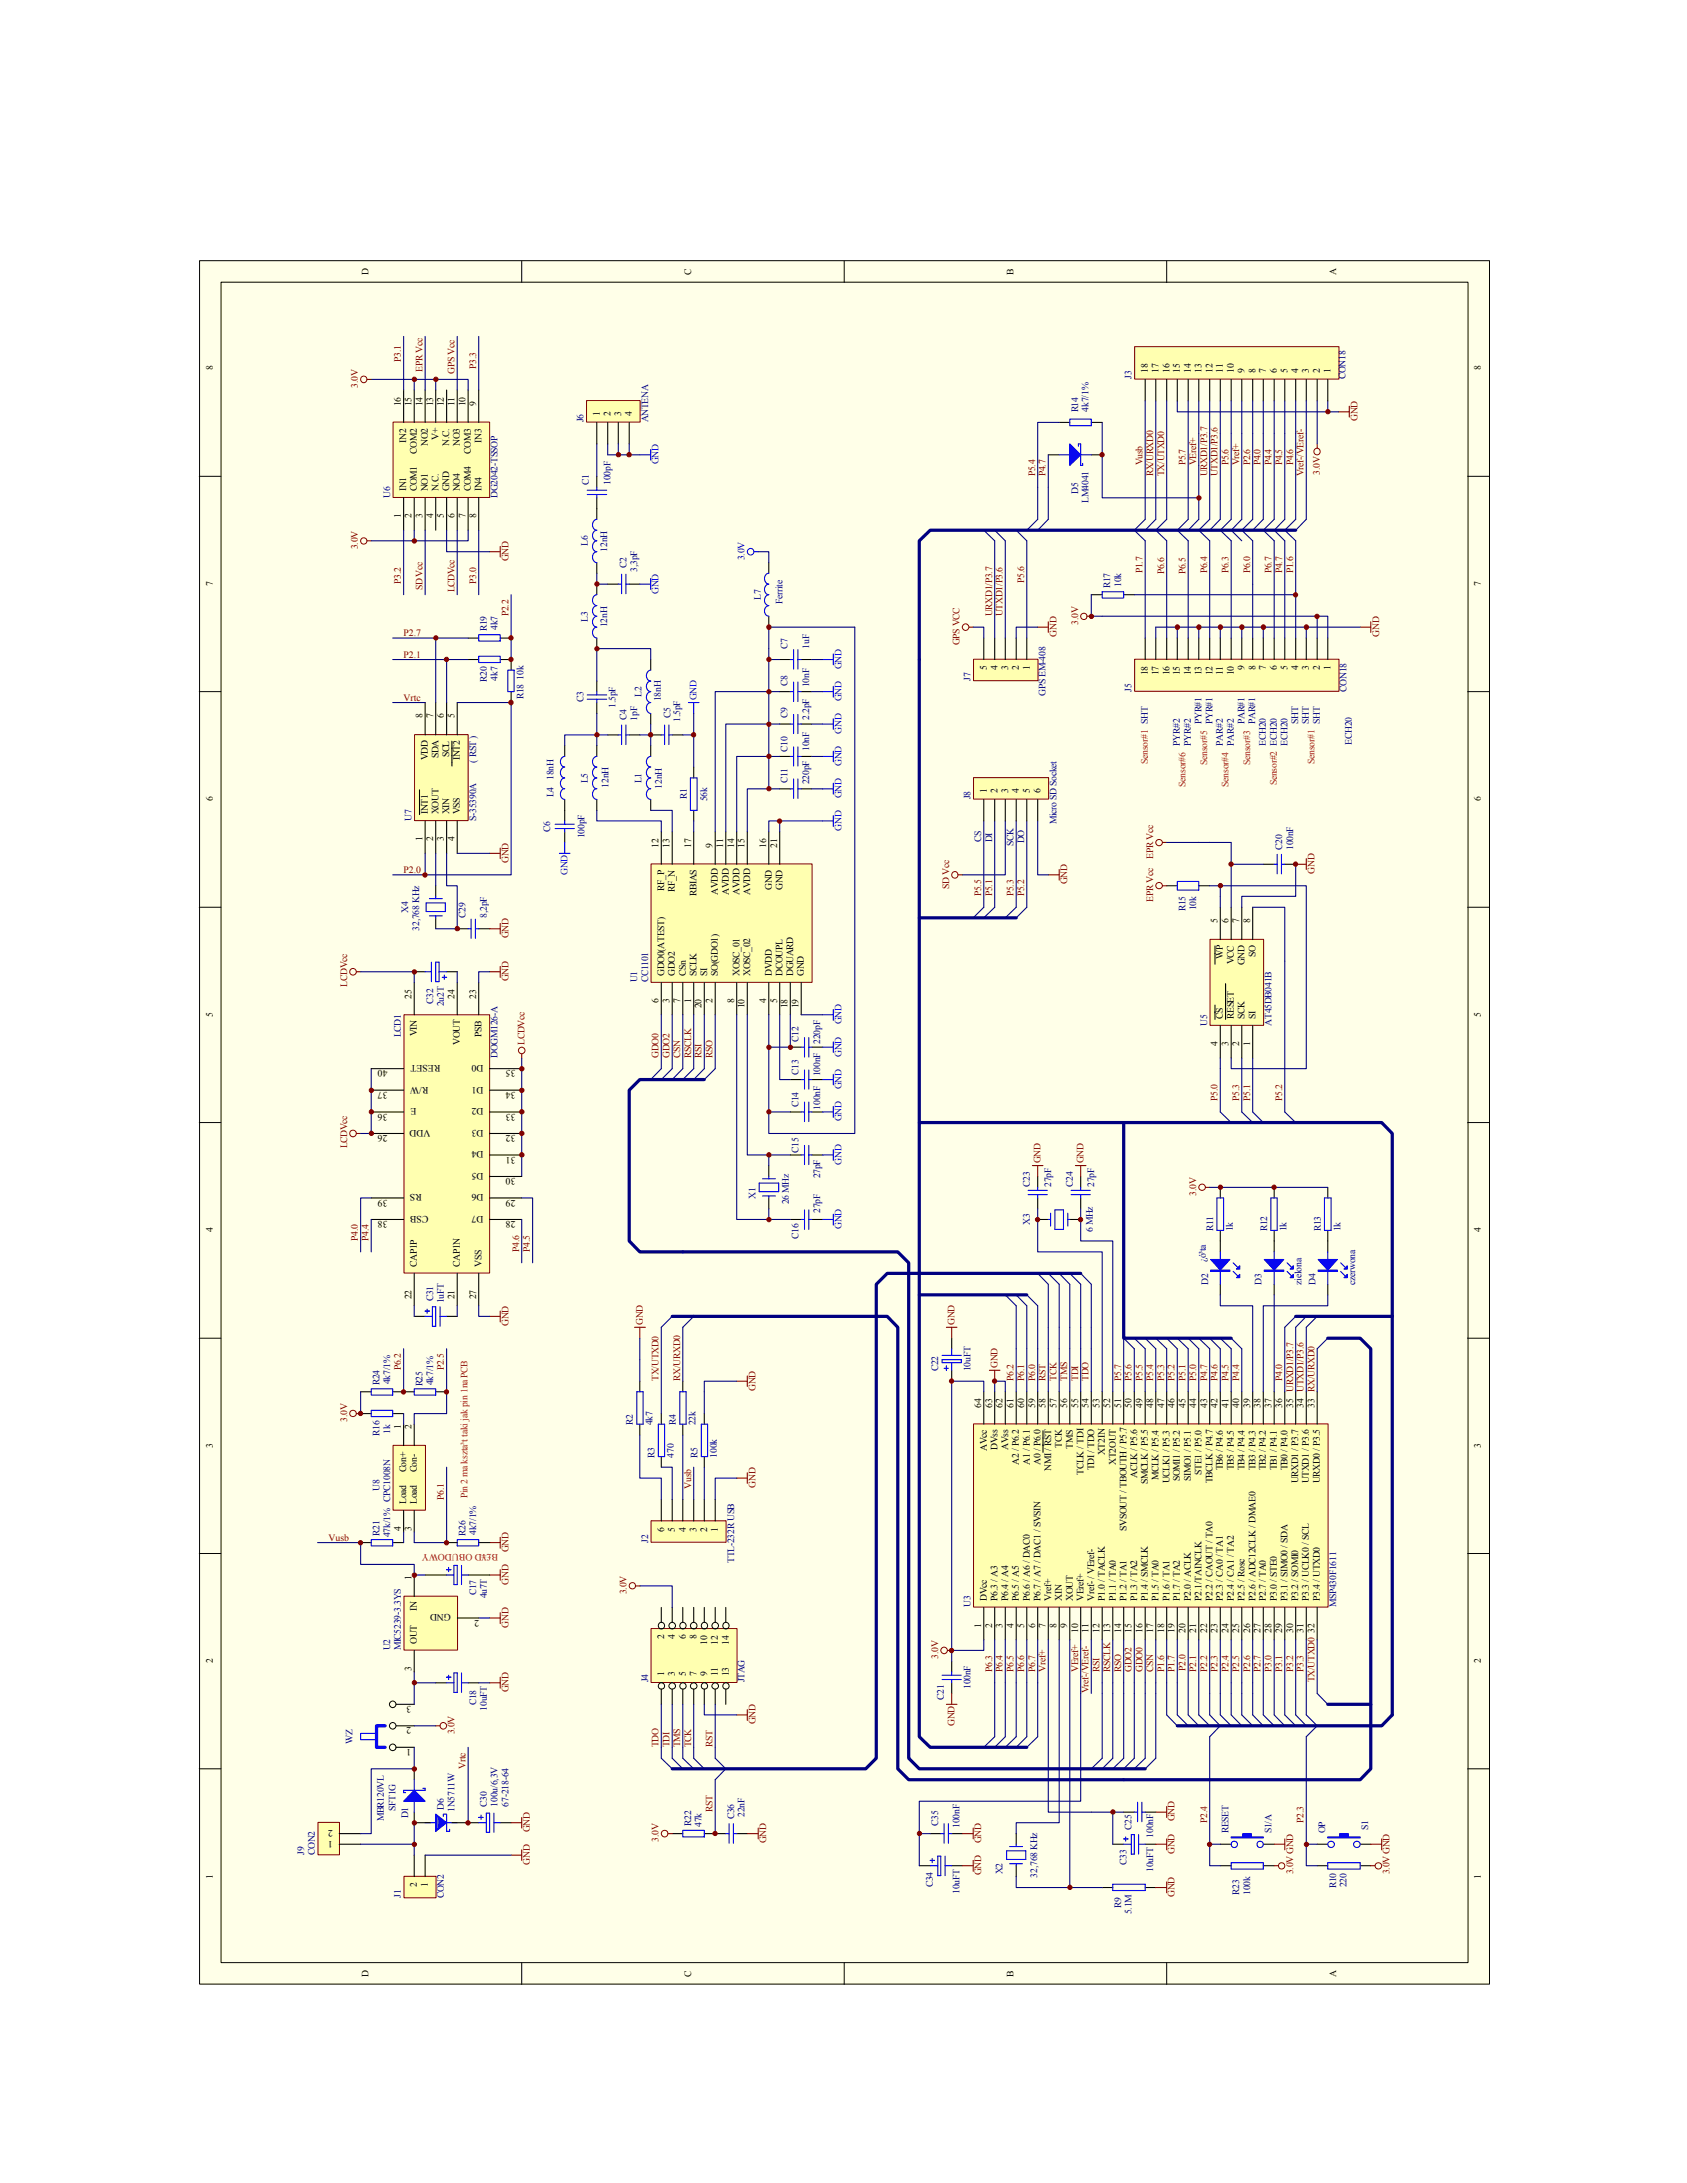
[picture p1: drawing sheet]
<svg xmlns="http://www.w3.org/2000/svg" width="216mm" height="279mm" viewBox="0 0 216 279" stroke-linecap="round" stroke-linejoin="round" font-family="sans-serif">
<defs><g id="words">
<g font-size="1.2">
<text x="47.2" y="35.1" transform="rotate(-90 47.2 35.1)">D</text>
<text x="88.4" y="35.1" transform="rotate(-90 88.4 35.1)">C</text>
<text x="129.7" y="35.1" transform="rotate(-90 129.7 35.1)">B</text>
<text x="171" y="35.1" transform="rotate(-90 171 35.1)">A</text>
<text x="27.2" y="47.4" transform="rotate(-90 27.2 47.4)">8</text>
<text x="146.9" y="47.7" transform="rotate(-90 146.9 47.7)">18</text>
<text x="148.3" y="47.7" transform="rotate(-90 148.3 47.7)">17</text>
<text x="149.7" y="47.7" transform="rotate(-90 149.7 47.7)">16</text>
<text x="151" y="47.7" transform="rotate(-90 151 47.7)">15</text>
<text x="152.4" y="47.7" transform="rotate(-90 152.4 47.7)">14</text>
<text x="153.8" y="47.7" transform="rotate(-90 153.8 47.7)">13</text>
<text x="155.2" y="47.7" transform="rotate(-90 155.2 47.7)">12</text>
<text x="156.5" y="47.7" transform="rotate(-90 156.5 47.7)">11</text>
<text x="157.9" y="47.7" transform="rotate(-90 157.9 47.7)">10</text>
<text x="159.3" y="47.7" transform="rotate(-90 159.3 47.7)">9</text>
<text x="160.7" y="47.7" transform="rotate(-90 160.7 47.7)">8</text>
<text x="162" y="47.7" transform="rotate(-90 162 47.7)">7</text>
<text x="163.4" y="47.7" transform="rotate(-90 163.4 47.7)">6</text>
<text x="164.8" y="47.7" transform="rotate(-90 164.8 47.7)">5</text>
<text x="166.2" y="47.7" transform="rotate(-90 166.2 47.7)">4</text>
<text x="167.5" y="47.7" transform="rotate(-90 167.5 47.7)">3</text>
<text x="168.9" y="47.7" transform="rotate(-90 168.9 47.7)">2</text>
<text x="170.3" y="47.7" transform="rotate(-90 170.3 47.7)">1</text>
<text x="189.5" y="47.4" transform="rotate(-90 189.5 47.4)">8</text>
<text x="51.3" y="52" transform="rotate(-90 51.3 52)">16</text>
<text x="52.7" y="52" transform="rotate(-90 52.7 52)">15</text>
<text x="54.1" y="52" transform="rotate(-90 54.1 52)">14</text>
<text x="55.4" y="52" transform="rotate(-90 55.4 52)">13</text>
<text x="56.8" y="52" transform="rotate(-90 56.8 52)">12</text>
<text x="58.2" y="52" transform="rotate(-90 58.2 52)">11</text>
<text x="59.6" y="52" transform="rotate(-90 59.6 52)">10</text>
<text x="60.9" y="52" transform="rotate(-90 60.9 52)">9</text>
<text x="76.8" y="53.2" transform="rotate(-90 76.8 53.2)">1</text>
<text x="78.1" y="53.2" transform="rotate(-90 78.1 53.2)">2</text>
<text x="79.5" y="53.2" transform="rotate(-90 79.5 53.2)">3</text>
<text x="80.9" y="53.2" transform="rotate(-90 80.9 53.2)">4</text>
<text x="52" y="56.7" transform="rotate(-90 52 56.7)">IN2</text>
<text x="53.3" y="58" transform="rotate(-90 53.3 58)">COM2</text>
<text x="54.7" y="57.1" transform="rotate(-90 54.7 57.1)">NO2</text>
<text x="56.1" y="56.3" transform="rotate(-90 56.1 56.3)">V+</text>
<text x="57.5" y="57.1" transform="rotate(-90 57.5 57.1)">N.C.</text>
<text x="58.9" y="57.1" transform="rotate(-90 58.9 57.1)">NO3</text>
<text x="60.2" y="58" transform="rotate(-90 60.2 58)">COM3</text>
<text x="61.6" y="56.7" transform="rotate(-90 61.6 56.7)">IN3</text>
<text x="52" y="62.9" transform="rotate(-90 52 62.9)">IN1</text>
<text x="53.3" y="62.9" transform="rotate(-90 53.3 62.9)">COM1</text>
<text x="54.7" y="62.9" transform="rotate(-90 54.7 62.9)">NO1</text>
<text x="56.1" y="62.9" transform="rotate(-90 56.1 62.9)">N.C.</text>
<text x="57.5" y="62.9" transform="rotate(-90 57.5 62.9)">GND</text>
<text x="58.9" y="62.9" transform="rotate(-90 58.9 62.9)">NO4</text>
<text x="60.2" y="62.9" transform="rotate(-90 60.2 62.9)">COM4</text>
<text x="61.6" y="62.9" transform="rotate(-90 61.6 62.9)">IN4</text>
<text x="51.3" y="66.3" transform="rotate(-90 51.3 66.3)">1</text>
<text x="52.7" y="66.3" transform="rotate(-90 52.7 66.3)">2</text>
<text x="54.1" y="66.3" transform="rotate(-90 54.1 66.3)">3</text>
<text x="55.4" y="66.3" transform="rotate(-90 55.4 66.3)">4</text>
<text x="56.8" y="66.3" transform="rotate(-90 56.8 66.3)">5</text>
<text x="58.2" y="66.3" transform="rotate(-90 58.2 66.3)">6</text>
<text x="59.6" y="66.3" transform="rotate(-90 59.6 66.3)">7</text>
<text x="60.9" y="66.3" transform="rotate(-90 60.9 66.3)">8</text>
<text x="27.2" y="75" transform="rotate(-90 27.2 75)">7</text>
<text x="189.5" y="75" transform="rotate(-90 189.5 75)">7</text>
<text x="126.3" y="85.8" transform="rotate(-90 126.3 85.8)">5</text>
<text x="127.6" y="85.8" transform="rotate(-90 127.6 85.8)">4</text>
<text x="129" y="85.8" transform="rotate(-90 129 85.8)">3</text>
<text x="130.4" y="85.8" transform="rotate(-90 130.4 85.8)">2</text>
<text x="131.8" y="85.8" transform="rotate(-90 131.8 85.8)">1</text>
<text x="146.9" y="86.4" transform="rotate(-90 146.9 86.4)">18</text>
<text x="148.3" y="86.4" transform="rotate(-90 148.3 86.4)">17</text>
<text x="149.7" y="86.4" transform="rotate(-90 149.7 86.4)">16</text>
<text x="151" y="86.4" transform="rotate(-90 151 86.4)">15</text>
<text x="152.4" y="86.4" transform="rotate(-90 152.4 86.4)">14</text>
<text x="153.8" y="86.4" transform="rotate(-90 153.8 86.4)">13</text>
<text x="155.2" y="86.4" transform="rotate(-90 155.2 86.4)">12</text>
<text x="156.5" y="86.4" transform="rotate(-90 156.5 86.4)">11</text>
<text x="157.9" y="86.4" transform="rotate(-90 157.9 86.4)">10</text>
<text x="159.3" y="85.8" transform="rotate(-90 159.3 85.8)">9</text>
<text x="160.7" y="85.8" transform="rotate(-90 160.7 85.8)">8</text>
<text x="162" y="85.8" transform="rotate(-90 162 85.8)">7</text>
<text x="163.4" y="85.8" transform="rotate(-90 163.4 85.8)">6</text>
<text x="164.8" y="85.8" transform="rotate(-90 164.8 85.8)">5</text>
<text x="166.2" y="85.8" transform="rotate(-90 166.2 85.8)">4</text>
<text x="167.5" y="85.8" transform="rotate(-90 167.5 85.8)">3</text>
<text x="168.9" y="85.8" transform="rotate(-90 168.9 85.8)">2</text>
<text x="170.3" y="85.8" transform="rotate(-90 170.3 85.8)">1</text>
<text x="54.1" y="91.9" transform="rotate(-90 54.1 91.9)">8</text>
<text x="55.4" y="91.9" transform="rotate(-90 55.4 91.9)">7</text>
<text x="56.8" y="91.9" transform="rotate(-90 56.8 91.9)">6</text>
<text x="58.2" y="91.9" transform="rotate(-90 58.2 91.9)">5</text>
<text x="54.7" y="97.3" transform="rotate(-90 54.7 97.3)">VDD</text>
<text x="56.1" y="97.1" transform="rotate(-90 56.1 97.1)">SDA</text>
<text x="57.5" y="96.9" transform="rotate(-90 57.5 96.9)">SCL</text>
<text x="58.9" y="97.3" transform="rotate(-90 58.9 97.3)">INT2</text>
<text x="126.3" y="101.5" transform="rotate(-90 126.3 101.5)">1</text>
<text x="127.6" y="101.5" transform="rotate(-90 127.6 101.5)">2</text>
<text x="129" y="101.5" transform="rotate(-90 129 101.5)">3</text>
<text x="130.4" y="101.5" transform="rotate(-90 130.4 101.5)">4</text>
<text x="131.8" y="101.5" transform="rotate(-90 131.8 101.5)">5</text>
<text x="133.1" y="101.5" transform="rotate(-90 133.1 101.5)">6</text>
<text x="27.2" y="102.6" transform="rotate(-90 27.2 102.6)">6</text>
<text x="54.1" y="107.7" transform="rotate(-90 54.1 107.7)">1</text>
<text x="54.7" y="104.2" transform="rotate(-90 54.7 104.2)">INT1</text>
<text x="55.4" y="107.7" transform="rotate(-90 55.4 107.7)">2</text>
<text x="56.1" y="104.2" transform="rotate(-90 56.1 104.2)">XOUT</text>
<text x="56.8" y="107.7" transform="rotate(-90 56.8 107.7)">3</text>
<text x="57.5" y="104.2" transform="rotate(-90 57.5 104.2)">XIN</text>
<text x="58.2" y="107.7" transform="rotate(-90 58.2 107.7)">4</text>
<text x="58.9" y="104.2" transform="rotate(-90 58.9 104.2)">VSS</text>
<text x="189.5" y="102.6" transform="rotate(-90 189.5 102.6)">6</text>
<text x="84.3" y="108.5" transform="rotate(-90 84.3 108.5)">12</text>
<text x="85.7" y="108.5" transform="rotate(-90 85.7 108.5)">13</text>
<text x="88.4" y="108.5" transform="rotate(-90 88.4 108.5)">17</text>
<text x="91.2" y="108.5" transform="rotate(-90 91.2 108.5)">9</text>
<text x="92.5" y="108.5" transform="rotate(-90 92.5 108.5)">11</text>
<text x="93.9" y="108.5" transform="rotate(-90 93.9 108.5)">14</text>
<text x="95.3" y="108.5" transform="rotate(-90 95.3 108.5)">15</text>
<text x="98" y="108.5" transform="rotate(-90 98 108.5)">16</text>
<text x="98.8" y="113.9" transform="rotate(-90 98.8 113.9)">GND</text>
<text x="99.4" y="108.5" transform="rotate(-90 99.4 108.5)">21</text>
<text x="100.1" y="113.9" transform="rotate(-90 100.1 113.9)">GND</text>
<text x="85" y="114" transform="rotate(-90 85 114)">RF_P</text>
<text x="86.4" y="114.2" transform="rotate(-90 86.4 114.2)">RF_N</text>
<text x="89.1" y="114.7" transform="rotate(-90 89.1 114.7)">RBIAS</text>
<text x="91.9" y="114.6" transform="rotate(-90 91.9 114.6)">AVDD</text>
<text x="93.3" y="114.6" transform="rotate(-90 93.3 114.6)">AVDD</text>
<text x="94.6" y="114.6" transform="rotate(-90 94.6 114.6)">AVDD</text>
<text x="96" y="114.6" transform="rotate(-90 96 114.6)">AVDD</text>
<text x="155.8" y="118.2" transform="rotate(-90 155.8 118.2)">5</text>
<text x="157.2" y="118.2" transform="rotate(-90 157.2 118.2)">6</text>
<text x="158.6" y="118.2" transform="rotate(-90 158.6 118.2)">7</text>
<text x="160" y="118.2" transform="rotate(-90 160 118.2)">8</text>
<text x="85" y="124.9" transform="rotate(-90 85 124.9)">GDO0(ATEST)</text>
<text x="86.4" y="124.9" transform="rotate(-90 86.4 124.9)">GDO2</text>
<text x="87.8" y="124.9" transform="rotate(-90 87.8 124.9)">CSn</text>
<text x="89.1" y="124.9" transform="rotate(-90 89.1 124.9)">SCLK</text>
<text x="90.5" y="124.9" transform="rotate(-90 90.5 124.9)">SI</text>
<text x="91.9" y="124.9" transform="rotate(-90 91.9 124.9)">SO(GDO1)</text>
<text x="94.6" y="124.9" transform="rotate(-90 94.6 124.9)">XOSC_01</text>
<text x="96" y="124.9" transform="rotate(-90 96 124.9)">XOSC_02</text>
<text x="98.8" y="124.9" transform="rotate(-90 98.8 124.9)">DVDD</text>
<text x="100.1" y="124.9" transform="rotate(-90 100.1 124.9)">DCOUPL</text>
<text x="101.5" y="124.9" transform="rotate(-90 101.5 124.9)">DGUARD</text>
<text x="102.9" y="124.9" transform="rotate(-90 102.9 124.9)">GND</text>
<text x="156.5" y="122.7" transform="rotate(-90 156.5 122.7)">WP</text>
<text x="157.9" y="123.4" transform="rotate(-90 157.9 123.4)">VCC</text>
<text x="159.3" y="123.5" transform="rotate(-90 159.3 123.5)">GND</text>
<text x="160.7" y="122.4" transform="rotate(-90 160.7 122.4)">SO</text>
<text x="27.2" y="130.2" transform="rotate(-90 27.2 130.2)">5</text>
<text x="52.7" y="127.8" transform="rotate(-90 52.7 127.8)">25</text>
<text x="58.2" y="127.8" transform="rotate(-90 58.2 127.8)">24</text>
<text x="60.9" y="127.8" transform="rotate(-90 60.9 127.8)">23</text>
<text x="84.3" y="128.4" transform="rotate(-90 84.3 128.4)">6</text>
<text x="85.7" y="128.4" transform="rotate(-90 85.7 128.4)">3</text>
<text x="87" y="128.4" transform="rotate(-90 87 128.4)">7</text>
<text x="88.4" y="128.4" transform="rotate(-90 88.4 128.4)">1</text>
<text x="89.8" y="129" transform="rotate(-90 89.8 129)">20</text>
<text x="91.2" y="128.4" transform="rotate(-90 91.2 128.4)">2</text>
<text x="93.9" y="128.4" transform="rotate(-90 93.9 128.4)">8</text>
<text x="95.3" y="129" transform="rotate(-90 95.3 129)">10</text>
<text x="98" y="128.4" transform="rotate(-90 98 128.4)">4</text>
<text x="99.4" y="128.4" transform="rotate(-90 99.4 128.4)">5</text>
<text x="100.8" y="129" transform="rotate(-90 100.8 129)">18</text>
<text x="102.2" y="129" transform="rotate(-90 102.2 129)">19</text>
<text x="156.5" y="130.4" transform="rotate(-90 156.5 130.4)">CS</text>
<text x="157.9" y="130.4" transform="rotate(-90 157.9 130.4)">RESET</text>
<text x="159.3" y="130.4" transform="rotate(-90 159.3 130.4)">SCK</text>
<text x="160.7" y="130.4" transform="rotate(-90 160.7 130.4)">SI</text>
<text x="189.5" y="130.2" transform="rotate(-90 189.5 130.2)">5</text>
<text x="49.6" y="137" transform="rotate(-180 49.6 137)">40</text>
<text x="53.3" y="132.6" transform="rotate(-90 53.3 132.6)">VIN</text>
<text x="56.4" y="136.3" transform="rotate(-180 56.4 136.3)">RESET</text>
<text x="58.9" y="133.7" transform="rotate(-90 58.9 133.7)">VOUT</text>
<text x="61.6" y="132.8" transform="rotate(-90 61.6 132.8)">PSB</text>
<text x="61.9" y="136.3" transform="rotate(-180 61.9 136.3)">D0</text>
<text x="66" y="137" transform="rotate(-180 66 137)">35</text>
<text x="155.8" y="133.9" transform="rotate(-90 155.8 133.9)">4</text>
<text x="157.2" y="133.9" transform="rotate(-90 157.2 133.9)">3</text>
<text x="158.6" y="133.9" transform="rotate(-90 158.6 133.9)">2</text>
<text x="160" y="133.9" transform="rotate(-90 160 133.9)">1</text>
<text x="49.6" y="142.5" transform="rotate(-180 49.6 142.5)">36</text>
<text x="49.6" y="139.8" transform="rotate(-180 49.6 139.8)">37</text>
<text x="53.3" y="141.8" transform="rotate(-180 53.3 141.8)">E</text>
<text x="54.8" y="139.1" transform="rotate(-180 54.8 139.1)">R/W</text>
<text x="61.9" y="141.8" transform="rotate(-180 61.9 141.8)">D2</text>
<text x="61.9" y="139.1" transform="rotate(-180 61.9 139.1)">D1</text>
<text x="66" y="142.5" transform="rotate(-180 66 142.5)">33</text>
<text x="66" y="139.8" transform="rotate(-180 66 139.8)">34</text>
<text x="49.6" y="145.3" transform="rotate(-180 49.6 145.3)">26</text>
<text x="55.1" y="144.6" transform="rotate(-180 55.1 144.6)">VDD</text>
<text x="61.9" y="147.4" transform="rotate(-180 61.9 147.4)">D4</text>
<text x="61.9" y="144.6" transform="rotate(-180 61.9 144.6)">D3</text>
<text x="66" y="148" transform="rotate(-180 66 148)">31</text>
<text x="66" y="145.3" transform="rotate(-180 66 145.3)">32</text>
<text x="49.6" y="153.5" transform="rotate(-180 49.6 153.5)">39</text>
<text x="54" y="152.9" transform="rotate(-180 54 152.9)">RS</text>
<text x="54.8" y="155.6" transform="rotate(-180 54.8 155.6)">CSB</text>
<text x="61.9" y="155.6" transform="rotate(-180 61.9 155.6)">D7</text>
<text x="61.9" y="152.9" transform="rotate(-180 61.9 152.9)">D6</text>
<text x="61.9" y="150.1" transform="rotate(-180 61.9 150.1)">D5</text>
<text x="66" y="153.5" transform="rotate(-180 66 153.5)">29</text>
<text x="66" y="150.8" transform="rotate(-180 66 150.8)">30</text>
<text x="27.2" y="157.7" transform="rotate(-90 27.2 157.7)">4</text>
<text x="49.6" y="156.3" transform="rotate(-180 49.6 156.3)">38</text>
<text x="66" y="156.3" transform="rotate(-180 66 156.3)">28</text>
<text x="189.5" y="157.7" transform="rotate(-90 189.5 157.7)">4</text>
<text x="52.7" y="166.3" transform="rotate(-90 52.7 166.3)">22</text>
<text x="53.3" y="162.1" transform="rotate(-90 53.3 162.1)">CAP1P</text>
<text x="58.2" y="166.3" transform="rotate(-90 58.2 166.3)">21</text>
<text x="58.9" y="162.1" transform="rotate(-90 58.9 162.1)">CAP1N</text>
<text x="60.9" y="166.3" transform="rotate(-90 60.9 166.3)">27</text>
<text x="61.6" y="162.1" transform="rotate(-90 61.6 162.1)">VSS</text>
<text x="27.2" y="185.3" transform="rotate(-90 27.2 185.3)">3</text>
<text x="51.3" y="183" transform="rotate(-90 51.3 183)">1</text>
<text x="52.7" y="183" transform="rotate(-90 52.7 183)">2</text>
<text x="125.6" y="180.2" transform="rotate(-90 125.6 180.2)">64</text>
<text x="126.3" y="185.7" transform="rotate(-90 126.3 185.7)">AVcc</text>
<text x="127" y="180.2" transform="rotate(-90 127 180.2)">63</text>
<text x="127.6" y="185.6" transform="rotate(-90 127.6 185.6)">DVss</text>
<text x="128.3" y="180.2" transform="rotate(-90 128.3 180.2)">62</text>
<text x="129" y="185.6" transform="rotate(-90 129 185.6)">AVss</text>
<text x="129.7" y="180.2" transform="rotate(-90 129.7 180.2)">61</text>
<text x="131.1" y="180.2" transform="rotate(-90 131.1 180.2)">60</text>
<text x="132.5" y="180.2" transform="rotate(-90 132.5 180.2)">59</text>
<text x="133.8" y="180.2" transform="rotate(-90 133.8 180.2)">58</text>
<text x="135.2" y="180.2" transform="rotate(-90 135.2 180.2)">57</text>
<text x="135.9" y="185.3" transform="rotate(-90 135.9 185.3)">TCK</text>
<text x="136.6" y="180.2" transform="rotate(-90 136.6 180.2)">56</text>
<text x="137.3" y="185.5" transform="rotate(-90 137.3 185.5)">TMS</text>
<text x="138" y="180.2" transform="rotate(-90 138 180.2)">55</text>
<text x="139.3" y="180.2" transform="rotate(-90 139.3 180.2)">54</text>
<text x="140.7" y="180.2" transform="rotate(-90 140.7 180.2)">53</text>
<text x="142.1" y="180.2" transform="rotate(-90 142.1 180.2)">52</text>
<text x="143.5" y="180.2" transform="rotate(-90 143.5 180.2)">51</text>
<text x="144.8" y="180.2" transform="rotate(-90 144.8 180.2)">50</text>
<text x="146.2" y="180.2" transform="rotate(-90 146.2 180.2)">49</text>
<text x="147.6" y="180.2" transform="rotate(-90 147.6 180.2)">48</text>
<text x="149" y="180.2" transform="rotate(-90 149 180.2)">47</text>
<text x="150.3" y="180.2" transform="rotate(-90 150.3 180.2)">46</text>
<text x="151.7" y="180.2" transform="rotate(-90 151.7 180.2)">45</text>
<text x="153.1" y="180.2" transform="rotate(-90 153.1 180.2)">44</text>
<text x="154.5" y="180.2" transform="rotate(-90 154.5 180.2)">43</text>
<text x="155.8" y="180.2" transform="rotate(-90 155.8 180.2)">42</text>
<text x="157.2" y="180.2" transform="rotate(-90 157.2 180.2)">41</text>
<text x="158.6" y="180.2" transform="rotate(-90 158.6 180.2)">40</text>
<text x="160" y="180.2" transform="rotate(-90 160 180.2)">39</text>
<text x="161.3" y="180.2" transform="rotate(-90 161.3 180.2)">38</text>
<text x="162.7" y="180.2" transform="rotate(-90 162.7 180.2)">37</text>
<text x="164.1" y="180.2" transform="rotate(-90 164.1 180.2)">36</text>
<text x="165.5" y="180.2" transform="rotate(-90 165.5 180.2)">35 URXD1/P3.7</text>
<text x="166.8" y="180.2" transform="rotate(-90 166.8 180.2)">34 UTXD1/P3.6</text>
<text x="168.2" y="180.2" transform="rotate(-90 168.2 180.2)">33 RX/URXD0</text>
<text x="189.5" y="185.3" transform="rotate(-90 189.5 185.3)">3</text>
<text x="52" y="188.5" transform="rotate(-90 52 188.5)">Con+</text>
<text x="53.3" y="188.5" transform="rotate(-90 53.3 188.5)">Con-</text>
<text x="130.4" y="187.5" transform="rotate(-90 130.4 187.5)">A2 / P6.2</text>
<text x="131.8" y="187.5" transform="rotate(-90 131.8 187.5)">A1 / P6.1</text>
<text x="133.1" y="187.5" transform="rotate(-90 133.1 187.5)">A0 / P6.0</text>
<text x="134.5" y="188.2" transform="rotate(-90 134.5 188.2)">NMI / RST</text>
<text x="138.6" y="188.8" transform="rotate(-90 138.6 188.8)">TCLK / TDI</text>
<text x="140" y="188.2" transform="rotate(-90 140 188.2)">TDI / TDO</text>
<text x="141.4" y="186.3" transform="rotate(-90 141.4 186.3)">XT2IN</text>
<text x="142.8" y="187.5" transform="rotate(-90 142.8 187.5)">XT2OUT</text>
<text x="145.5" y="189.1" transform="rotate(-90 145.5 189.1)">ACLK / P5.6</text>
<text x="146.9" y="190" transform="rotate(-90 146.9 190)">SMCLK / P5.5</text>
<text x="148.3" y="189.4" transform="rotate(-90 148.3 189.4)">MCLK / P5.4</text>
<text x="149.7" y="189.9" transform="rotate(-90 149.7 189.9)">UCLK1 / P5.3</text>
<text x="151" y="189.6" transform="rotate(-90 151 189.6)">SOMI1 / P5.2</text>
<text x="152.4" y="189.6" transform="rotate(-90 152.4 189.6)">SIMO1 / P5.1</text>
<text x="153.8" y="188.8" transform="rotate(-90 153.8 188.8)">STE1 / P5.0</text>
<text x="155.2" y="189.9" transform="rotate(-90 155.2 189.9)">TBCLK / P4.7</text>
<text x="156.5" y="188.2" transform="rotate(-90 156.5 188.2)">TB6 / P4.6</text>
<text x="157.9" y="188.2" transform="rotate(-90 157.9 188.2)">TB5 / P4.5</text>
<text x="159.3" y="188.2" transform="rotate(-90 159.3 188.2)">TB4 / P4.4</text>
<text x="160.7" y="188.2" transform="rotate(-90 160.7 188.2)">TB3 / P4.3</text>
<text x="162" y="188.2" transform="rotate(-90 162 188.2)">TB2 / P4.2</text>
<text x="163.4" y="188.2" transform="rotate(-90 163.4 188.2)">TB1 / P4.1</text>
<text x="164.8" y="188.2" transform="rotate(-90 164.8 188.2)">TB0 / P4.0</text>
<text x="166.2" y="189.9" transform="rotate(-90 166.2 189.9)">URXD1 / P3.7</text>
<text x="167.5" y="189.9" transform="rotate(-90 167.5 189.9)">UTXD1 / P3.6</text>
<text x="168.9" y="189.9" transform="rotate(-90 168.9 189.9)">URXD0 / P3.5</text>
<text x="51.3" y="195.9" transform="rotate(-90 51.3 195.9)">4</text>
<text x="52" y="192.5" transform="rotate(-90 52 192.5)">Load</text>
<text x="52.7" y="195.9" transform="rotate(-90 52.7 195.9)">3</text>
<text x="53.3" y="192.5" transform="rotate(-90 53.3 192.5)">Load</text>
<text x="85" y="196" transform="rotate(-90 85 196)">6</text>
<text x="86.4" y="196" transform="rotate(-90 86.4 196)">5</text>
<text x="87.8" y="196" transform="rotate(-90 87.8 196)">4</text>
<text x="89.1" y="196" transform="rotate(-90 89.1 196)">3</text>
<text x="90.5" y="196" transform="rotate(-90 90.5 196)">2</text>
<text x="91.9" y="196" transform="rotate(-90 91.9 196)">1</text>
<text x="144.1" y="195.9" transform="rotate(-90 144.1 195.9)">SVSOUT / TBOUTH / P5.7</text>
<text x="52.7" y="202.3" transform="rotate(-90 52.7 202.3)">1</text>
<text x="53.3" y="206.2" transform="rotate(-90 53.3 206.2)">IN</text>
<text x="57.7" y="206.6" transform="rotate(-180 57.7 206.6)">GND</text>
<text x="61.3" y="207.3" transform="rotate(-180 61.3 207.3)">2</text>
<text x="85" y="209.8" transform="rotate(-90 85 209.8)">2</text>
<text x="86.4" y="209.8" transform="rotate(-90 86.4 209.8)">4</text>
<text x="87.8" y="209.8" transform="rotate(-90 87.8 209.8)">6</text>
<text x="89.1" y="209.8" transform="rotate(-90 89.1 209.8)">8</text>
<text x="125.6" y="208.3" transform="rotate(-90 125.6 208.3)">1</text>
<text x="126.3" y="204.9" transform="rotate(-90 126.3 204.9)">DVcc</text>
<text x="127" y="208.3" transform="rotate(-90 127 208.3)">2</text>
<text x="127.6" y="204.9" transform="rotate(-90 127.6 204.9)">P6.3 / A3</text>
<text x="128.3" y="208.3" transform="rotate(-90 128.3 208.3)">3</text>
<text x="129" y="204.9" transform="rotate(-90 129 204.9)">P6.4 / A4</text>
<text x="129.7" y="208.3" transform="rotate(-90 129.7 208.3)">4</text>
<text x="130.4" y="204.9" transform="rotate(-90 130.4 204.9)">P6.5 / A5</text>
<text x="131.1" y="208.3" transform="rotate(-90 131.1 208.3)">5</text>
<text x="131.8" y="204.9" transform="rotate(-90 131.8 204.9)">P6.6 / A6 / DAC0</text>
<text x="132.5" y="208.3" transform="rotate(-90 132.5 208.3)">6</text>
<text x="133.1" y="204.9" transform="rotate(-90 133.1 204.9)">P6.7 / A7 / DAC1 / SVSIN</text>
<text x="133.8" y="208.3" transform="rotate(-90 133.8 208.3)">7</text>
<text x="134.5" y="204.9" transform="rotate(-90 134.5 204.9)">Vref+</text>
<text x="135.2" y="208.3" transform="rotate(-90 135.2 208.3)">8</text>
<text x="135.9" y="204.9" transform="rotate(-90 135.9 204.9)">XIN</text>
<text x="136.6" y="208.3" transform="rotate(-90 136.6 208.3)">9</text>
<text x="137.3" y="204.9" transform="rotate(-90 137.3 204.9)">XOUT</text>
<text x="138" y="209" transform="rotate(-90 138 209)">10</text>
<text x="138.6" y="204.9" transform="rotate(-90 138.6 204.9)">VEref+</text>
<text x="139.3" y="209" transform="rotate(-90 139.3 209)">11</text>
<text x="140" y="204.9" transform="rotate(-90 140 204.9)">Vref- / VEref-</text>
<text x="140.7" y="209" transform="rotate(-90 140.7 209)">12</text>
<text x="141.4" y="204.9" transform="rotate(-90 141.4 204.9)">P1.0 / TACLK</text>
<text x="142.1" y="209" transform="rotate(-90 142.1 209)">13</text>
<text x="142.8" y="204.9" transform="rotate(-90 142.8 204.9)">P1.1 / TA0</text>
<text x="143.5" y="209" transform="rotate(-90 143.5 209)">14</text>
<text x="144.1" y="204.9" transform="rotate(-90 144.1 204.9)">P1.2 / TA1</text>
<text x="144.8" y="209" transform="rotate(-90 144.8 209)">15</text>
<text x="145.5" y="204.9" transform="rotate(-90 145.5 204.9)">P1.3 / TA2</text>
<text x="146.2" y="209" transform="rotate(-90 146.2 209)">16</text>
<text x="146.9" y="204.9" transform="rotate(-90 146.9 204.9)">P1.4 / SMCLK</text>
<text x="147.6" y="209" transform="rotate(-90 147.6 209)">17</text>
<text x="148.3" y="204.9" transform="rotate(-90 148.3 204.9)">P1.5 / TA0</text>
<text x="149" y="209" transform="rotate(-90 149 209)">18</text>
<text x="149.7" y="204.9" transform="rotate(-90 149.7 204.9)">P1.6 / TA1</text>
<text x="150.3" y="209" transform="rotate(-90 150.3 209)">19</text>
<text x="151" y="204.9" transform="rotate(-90 151 204.9)">P1.7 / TA2</text>
<text x="151.7" y="209" transform="rotate(-90 151.7 209)">20</text>
<text x="152.4" y="204.9" transform="rotate(-90 152.4 204.9)">P2.0 / ACLK</text>
<text x="153.1" y="209" transform="rotate(-90 153.1 209)">21</text>
<text x="153.8" y="204.9" transform="rotate(-90 153.8 204.9)">P2.1/TAINCLK</text>
<text x="154.5" y="209" transform="rotate(-90 154.5 209)">22</text>
<text x="155.2" y="204.9" transform="rotate(-90 155.2 204.9)">P2.2 / CAOUT / TA0</text>
<text x="155.8" y="209" transform="rotate(-90 155.8 209)">23</text>
<text x="156.5" y="204.9" transform="rotate(-90 156.5 204.9)">P2.3 / CA0 / TA1</text>
<text x="157.2" y="209" transform="rotate(-90 157.2 209)">24</text>
<text x="157.9" y="204.9" transform="rotate(-90 157.9 204.9)">P2.4 / CA1 / TA2</text>
<text x="158.6" y="209" transform="rotate(-90 158.6 209)">25</text>
<text x="159.3" y="204.9" transform="rotate(-90 159.3 204.9)">P2.5 / Rosc</text>
<text x="160" y="209" transform="rotate(-90 160 209)">26</text>
<text x="160.7" y="204.9" transform="rotate(-90 160.7 204.9)">P2.6 / ADC12CLK / DMAE0</text>
<text x="161.3" y="209" transform="rotate(-90 161.3 209)">27</text>
<text x="162" y="204.9" transform="rotate(-90 162 204.9)">P2.7 / TA0</text>
<text x="162.7" y="209" transform="rotate(-90 162.7 209)">28</text>
<text x="163.4" y="204.9" transform="rotate(-90 163.4 204.9)">P3.0 / STE0</text>
<text x="164.1" y="209" transform="rotate(-90 164.1 209)">29</text>
<text x="164.8" y="204.9" transform="rotate(-90 164.8 204.9)">P3.1 / SIMO0 / SDA</text>
<text x="165.5" y="209" transform="rotate(-90 165.5 209)">30</text>
<text x="166.2" y="204.9" transform="rotate(-90 166.2 204.9)">P3.2 / SOMI0</text>
<text x="166.8" y="209" transform="rotate(-90 166.8 209)">31</text>
<text x="167.5" y="204.9" transform="rotate(-90 167.5 204.9)">P3.3 / UCLK0 / SCL</text>
<text x="168.2" y="209" transform="rotate(-90 168.2 209)">32</text>
<text x="168.9" y="204.9" transform="rotate(-90 168.9 204.9)">P3.4 / UTXD0</text>
<text x="27.2" y="212.9" transform="rotate(-90 27.2 212.9)">2</text>
<text x="52.7" y="213.8" transform="rotate(-90 52.7 213.8)">3</text>
<text x="53.3" y="210.4" transform="rotate(-90 53.3 210.4)">OUT</text>
<text x="85" y="214.5" transform="rotate(-90 85 214.5)">1</text>
<text x="86.4" y="214.5" transform="rotate(-90 86.4 214.5)">3</text>
<text x="87.8" y="214.5" transform="rotate(-90 87.8 214.5)">5</text>
<text x="89.1" y="214.5" transform="rotate(-90 89.1 214.5)">7</text>
<text x="90.5" y="214.5" transform="rotate(-90 90.5 214.5)">9</text>
<text x="90.5" y="210.5" transform="rotate(-90 90.5 210.5)">10</text>
<text x="91.9" y="214.5" transform="rotate(-90 91.9 214.5)">11</text>
<text x="91.9" y="210.5" transform="rotate(-90 91.9 210.5)">12</text>
<text x="93.3" y="214.5" transform="rotate(-90 93.3 214.5)">13</text>
<text x="93.3" y="210.5" transform="rotate(-90 93.3 210.5)">14</text>
<text x="189.5" y="212.9" transform="rotate(-90 189.5 212.9)">2</text>
<text x="52.6" y="221.1" transform="rotate(-180 52.6 221.1)">2</text>
<text x="52.6" y="218.3" transform="rotate(-180 52.6 218.3)">3</text>
<text x="52.6" y="223.8" transform="rotate(-180 52.6 223.8)">1</text>
<text x="42.6" y="235.6" transform="rotate(-180 42.6 235.6)">1</text>
<text x="42.6" y="234.2" transform="rotate(-180 42.6 234.2)">2</text>
<text x="27.2" y="240.4" transform="rotate(-90 27.2 240.4)">1</text>
<text x="53.3" y="241.5" transform="rotate(-90 53.3 241.5)">2</text>
<text x="54.7" y="241.5" transform="rotate(-90 54.7 241.5)">1</text>
<text x="189.5" y="240.4" transform="rotate(-90 189.5 240.4)">1</text>
<text x="47.2" y="253" transform="rotate(-90 47.2 253)">D</text>
<text x="88.4" y="253" transform="rotate(-90 88.4 253)">C</text>
<text x="129.7" y="253" transform="rotate(-90 129.7 253)">B</text>
<text x="171" y="253" transform="rotate(-90 171 253)">A</text>
</g>
<g font-size="1.2" fill="#800000">
<text x="51.3" y="46.3" transform="rotate(-90 51.3 46.3)">P3.1</text>
<text x="54.1" y="47.6" transform="rotate(-90 54.1 47.6)">EPR Vcc</text>
<text x="58.2" y="47.8" transform="rotate(-90 58.2 47.8)">GPS Vcc</text>
<text x="60.9" y="47.2" transform="rotate(-90 60.9 47.2)">P3.3</text>
<text x="45.8" y="49.6" transform="rotate(-90 45.8 49.6)">3.0V</text>
<text x="173.7" y="53.9" transform="rotate(-90 173.7 53.9)">GND</text>
<text x="146.2" y="59.6" transform="rotate(-90 146.2 59.6)">Vusb</text>
<text x="151.7" y="59.6" transform="rotate(-90 151.7 59.6)">P5.7</text>
<text x="153.1" y="59.6" transform="rotate(-90 153.1 59.6)">VEref+</text>
<text x="157.2" y="59.6" transform="rotate(-90 157.2 59.6)">P5.6</text>
<text x="158.6" y="59.6" transform="rotate(-90 158.6 59.6)">Vref+</text>
<text x="160" y="59.6" transform="rotate(-90 160 59.6)">P2.6</text>
<text x="161.3" y="59.6" transform="rotate(-90 161.3 59.6)">P4.0</text>
<text x="162.7" y="59.6" transform="rotate(-90 162.7 59.6)">P4.4</text>
<text x="164.1" y="59.6" transform="rotate(-90 164.1 59.6)">P4.5</text>
<text x="165.5" y="59.6" transform="rotate(-90 165.5 59.6)">P4.6</text>
<text x="132.5" y="61" transform="rotate(-90 132.5 61)">P5.4</text>
<text x="133.8" y="61" transform="rotate(-90 133.8 61)">P4.7</text>
<text x="147.6" y="61" transform="rotate(-90 147.6 61)">RX/URXD0</text>
<text x="149" y="61" transform="rotate(-90 149 61)">TX/UTXD0</text>
<text x="154.5" y="61" transform="rotate(-90 154.5 61)">URXD1/P3.7</text>
<text x="155.8" y="61" transform="rotate(-90 155.8 61)">UTXD1/P3.6</text>
<text x="166.8" y="61" transform="rotate(-90 166.8 61)">Vref-/VEref-</text>
<text x="168.9" y="60.8" transform="rotate(-90 168.9 60.8)">3.0V</text>
<text x="45.8" y="70.3" transform="rotate(-90 45.8 70.3)">3.0V</text>
<text x="65.1" y="71.8" transform="rotate(-90 65.1 71.8)">GND</text>
<text x="51.3" y="74.7" transform="rotate(-90 51.3 74.7)">P3.2</text>
<text x="54.1" y="75.6" transform="rotate(-90 54.1 75.6)">SD Vcc</text>
<text x="58.2" y="75.8" transform="rotate(-90 58.2 75.8)">LCDVcc</text>
<text x="60.9" y="74.7" transform="rotate(-90 60.9 74.7)">P3.0</text>
<text x="131.1" y="74.6" transform="rotate(-90 131.1 74.6)">P5.6</text>
<text x="146.2" y="73.4" transform="rotate(-90 146.2 73.4)">P1.7</text>
<text x="149" y="73.5" transform="rotate(-90 149 73.5)">P6.6</text>
<text x="151.7" y="73.5" transform="rotate(-90 151.7 73.5)">P6.5</text>
<text x="154.5" y="73.4" transform="rotate(-90 154.5 73.4)">P6.4</text>
<text x="157.2" y="73.4" transform="rotate(-90 157.2 73.4)">P6.3</text>
<text x="160" y="73.4" transform="rotate(-90 160 73.4)">P6.0</text>
<text x="162.7" y="73.4" transform="rotate(-90 162.7 73.4)">P6.7</text>
<text x="164.1" y="73.4" transform="rotate(-90 164.1 73.4)">P4.7</text>
<text x="165.5" y="73.4" transform="rotate(-90 165.5 73.4)">P1.6</text>
<text x="51.7" y="81.4">P2.7</text>
<text x="65.1" y="78.9" transform="rotate(-90 65.1 78.9)">P2.2</text>
<text x="122.8" y="82.6" transform="rotate(-90 122.8 82.6)">GPS VCC</text>
<text x="127" y="78.9" transform="rotate(-90 127 78.9)">URXD1/P3.7</text>
<text x="128.3" y="78.9" transform="rotate(-90 128.3 78.9)">UTXD1/P3.6</text>
<text x="135.2" y="81.5" transform="rotate(-90 135.2 81.5)">GND</text>
<text x="138" y="80" transform="rotate(-90 138 80)">3.0V</text>
<text x="176.5" y="81.5" transform="rotate(-90 176.5 81.5)">GND</text>
<text x="51.7" y="84.2">P2.1</text>
<text x="51.7" y="89.7">Vrtc</text>
<text x="51.7" y="111.7">P2.0</text>
<text x="65.1" y="110.4" transform="rotate(-90 65.1 110.4)">GND</text>
<text x="121.5" y="113.7" transform="rotate(-90 121.5 113.7)">SD Vcc</text>
<text x="136.6" y="113.2" transform="rotate(-90 136.6 113.2)">GND</text>
<text x="147.6" y="109.9" transform="rotate(-90 147.6 109.9)">EPR Vcc</text>
<text x="168.2" y="111.8" transform="rotate(-90 168.2 111.8)">GND</text>
<text x="125.6" y="114.7" transform="rotate(-90 125.6 114.7)">P5.5</text>
<text x="127" y="114.7" transform="rotate(-90 127 114.7)">P5.1</text>
<text x="129.7" y="114.7" transform="rotate(-90 129.7 114.7)">P5.3</text>
<text x="131.1" y="114.7" transform="rotate(-90 131.1 114.7)">P5.2</text>
<text x="147.6" y="115.4" transform="rotate(-90 147.6 115.4)">EPR Vcc</text>
<text x="65.1" y="125.6" transform="rotate(-90 65.1 125.6)">GND</text>
<text x="65.1" y="120.1" transform="rotate(-90 65.1 120.1)">GND</text>
<text x="44.4" y="126.3" transform="rotate(-90 44.4 126.3)">LCDVcc</text>
<text x="67.1" y="133.7" transform="rotate(-90 67.1 133.7)">LCDVcc</text>
<text x="84.3" y="135.4" transform="rotate(-90 84.3 135.4)">GDO0</text>
<text x="85.7" y="135.4" transform="rotate(-90 85.7 135.4)">GDO2</text>
<text x="87" y="135.4" transform="rotate(-90 87 135.4)">CSN</text>
<text x="88.4" y="135.4" transform="rotate(-90 88.4 135.4)">RSCLK</text>
<text x="89.8" y="135.4" transform="rotate(-90 89.8 135.4)">RSI</text>
<text x="91.2" y="135.4" transform="rotate(-90 91.2 135.4)">RSO</text>
<text x="155.8" y="140.9" transform="rotate(-90 155.8 140.9)">P5.0</text>
<text x="158.6" y="140.9" transform="rotate(-90 158.6 140.9)">P5.3</text>
<text x="160" y="140.9" transform="rotate(-90 160 140.9)">P5.1</text>
<text x="164.1" y="140.9" transform="rotate(-90 164.1 140.9)">P5.2</text>
<text x="44.4" y="147" transform="rotate(-90 44.4 147)">LCDVcc</text>
<text x="133.1" y="148.9" transform="rotate(-90 133.1 148.9)">GND</text>
<text x="138.6" y="148.9" transform="rotate(-90 138.6 148.9)">GND</text>
<text x="153.1" y="153" transform="rotate(-90 153.1 153)">3.0V</text>
<text x="45.8" y="158.8" transform="rotate(-90 45.8 158.8)">P4.0</text>
<text x="47.2" y="158.8" transform="rotate(-90 47.2 158.8)">P4.4</text>
<text x="66.4" y="160.2" transform="rotate(-90 66.4 160.2)">P4.6</text>
<text x="67.8" y="160.2" transform="rotate(-90 67.8 160.2)">P4.5</text>
<text x="65.1" y="169.7" transform="rotate(-90 65.1 169.7)">GND</text>
<text x="82.3" y="169.6" transform="rotate(-90 82.3 169.6)">GND</text>
<text x="122.1" y="169.6" transform="rotate(-90 122.1 169.6)">GND</text>
<text x="51.3" y="175.4" transform="rotate(-90 51.3 175.4)">P6.2</text>
<text x="56.8" y="175.4" transform="rotate(-90 56.8 175.4)">P2.5</text>
<text x="84.3" y="176.7" transform="rotate(-90 84.3 176.7)">TX/UTXD0</text>
<text x="87" y="176.7" transform="rotate(-90 87 176.7)">RX/URXD0</text>
<text x="96.7" y="178" transform="rotate(-90 96.7 178)">GND</text>
<text x="127.6" y="175.1" transform="rotate(-90 127.6 175.1)">GND</text>
<text x="129.7" y="176.7" transform="rotate(-90 129.7 176.7)">P6.2</text>
<text x="131.1" y="176.7" transform="rotate(-90 131.1 176.7)">P6.1</text>
<text x="132.5" y="176.7" transform="rotate(-90 132.5 176.7)">P6.0</text>
<text x="133.8" y="176.7" transform="rotate(-90 133.8 176.7)">RST</text>
<text x="135.2" y="176.7" transform="rotate(-90 135.2 176.7)">TCK</text>
<text x="136.6" y="176.7" transform="rotate(-90 136.6 176.7)">TMS</text>
<text x="138" y="176.7" transform="rotate(-90 138 176.7)">TDI</text>
<text x="139.3" y="176.7" transform="rotate(-90 139.3 176.7)">TDO</text>
<text x="143.5" y="176.7" transform="rotate(-90 143.5 176.7)">P5.7</text>
<text x="144.8" y="176.7" transform="rotate(-90 144.8 176.7)">P5.6</text>
<text x="146.2" y="176.7" transform="rotate(-90 146.2 176.7)">P5.5</text>
<text x="147.6" y="176.7" transform="rotate(-90 147.6 176.7)">P5.4</text>
<text x="149" y="176.7" transform="rotate(-90 149 176.7)">P5.3</text>
<text x="150.3" y="176.7" transform="rotate(-90 150.3 176.7)">P5.2</text>
<text x="151.7" y="176.7" transform="rotate(-90 151.7 176.7)">P5.1</text>
<text x="153.1" y="176.7" transform="rotate(-90 153.1 176.7)">P5.0</text>
<text x="154.5" y="176.7" transform="rotate(-90 154.5 176.7)">P4.7</text>
<text x="155.8" y="176.7" transform="rotate(-90 155.8 176.7)">P4.6</text>
<text x="157.2" y="176.7" transform="rotate(-90 157.2 176.7)">P4.5</text>
<text x="158.6" y="176.7" transform="rotate(-90 158.6 176.7)">P4.4</text>
<text x="164.1" y="176.7" transform="rotate(-90 164.1 176.7)">P4.0</text>
<text x="44.4" y="182" transform="rotate(-90 44.4 182)">3.0V</text>
<text x="56.8" y="191.9" transform="rotate(-90 56.8 191.9)">P6.1</text>
<text x="88.4" y="190.5" transform="rotate(-90 88.4 190.5)">Vusb</text>
<text x="96.7" y="190.4" transform="rotate(-90 96.7 190.4)">GND</text>
<text x="42" y="197.2">Vusb</text>
<text x="65.1" y="202.8" transform="rotate(-90 65.1 202.8)">GND</text>
<text x="65.1" y="198.7" transform="rotate(-90 65.1 198.7)">GND</text>
<text x="65.1" y="208.3" transform="rotate(-90 65.1 208.3)">GND</text>
<text x="80.2" y="204" transform="rotate(-90 80.2 204)">3.0V</text>
<text x="120.1" y="212.3" transform="rotate(-90 120.1 212.3)">3.0V</text>
<text x="127" y="214" transform="rotate(-90 127 214)">P6.3</text>
<text x="128.3" y="214" transform="rotate(-90 128.3 214)">P6.4</text>
<text x="129.7" y="214" transform="rotate(-90 129.7 214)">P6.5</text>
<text x="131.1" y="214" transform="rotate(-90 131.1 214)">P6.6</text>
<text x="132.5" y="214" transform="rotate(-90 132.5 214)">P6.7</text>
<text x="133.8" y="214" transform="rotate(-90 133.8 214)">Vref+</text>
<text x="138" y="214" transform="rotate(-90 138 214)">VEref+</text>
<text x="140.7" y="214" transform="rotate(-90 140.7 214)">RSI</text>
<text x="142.1" y="214" transform="rotate(-90 142.1 214)">RSCLK</text>
<text x="143.5" y="214" transform="rotate(-90 143.5 214)">RSO</text>
<text x="144.8" y="214" transform="rotate(-90 144.8 214)">GDO2</text>
<text x="146.2" y="214" transform="rotate(-90 146.2 214)">GDO0</text>
<text x="147.6" y="214" transform="rotate(-90 147.6 214)">CSN</text>
<text x="149" y="214" transform="rotate(-90 149 214)">P1.6</text>
<text x="150.3" y="214" transform="rotate(-90 150.3 214)">P1.7</text>
<text x="151.7" y="213.8" transform="rotate(-90 151.7 213.8)">P2.0</text>
<text x="153.1" y="214" transform="rotate(-90 153.1 214)">P2.1</text>
<text x="154.5" y="214" transform="rotate(-90 154.5 214)">P2.2</text>
<text x="155.8" y="214" transform="rotate(-90 155.8 214)">P2.3</text>
<text x="157.2" y="214" transform="rotate(-90 157.2 214)">P2.4</text>
<text x="158.6" y="214" transform="rotate(-90 158.6 214)">P2.5</text>
<text x="160" y="214" transform="rotate(-90 160 214)">P2.6</text>
<text x="161.3" y="214" transform="rotate(-90 161.3 214)">P2.7</text>
<text x="162.7" y="214" transform="rotate(-90 162.7 214)">P3.0</text>
<text x="164.1" y="214" transform="rotate(-90 164.1 214)">P3.1</text>
<text x="165.5" y="214" transform="rotate(-90 165.5 214)">P3.2</text>
<text x="166.8" y="214" transform="rotate(-90 166.8 214)">P3.3</text>
<text x="168.2" y="215.3" transform="rotate(-90 168.2 215.3)">TX/UTXD0</text>
<text x="58.2" y="222" transform="rotate(-90 58.2 222)">3.0V</text>
<text x="65.1" y="216.6" transform="rotate(-90 65.1 216.6)">GND</text>
<text x="96.7" y="220.7" transform="rotate(-90 96.7 220.7)">GND</text>
<text x="122.1" y="220.9" transform="rotate(-90 122.1 220.9)">GND</text>
<text x="139.3" y="216.7" transform="rotate(-90 139.3 216.7)">Vref-/VEref-</text>
<text x="59.6" y="226.4" transform="rotate(-90 59.6 226.4)">Vrtc</text>
<text x="84.3" y="223.6" transform="rotate(-90 84.3 223.6)">TDO</text>
<text x="85.7" y="223.6" transform="rotate(-90 85.7 223.6)">TDI</text>
<text x="87" y="223.6" transform="rotate(-90 87 223.6)">TMS</text>
<text x="88.4" y="223.6" transform="rotate(-90 88.4 223.6)">TCK</text>
<text x="91.2" y="223.6" transform="rotate(-90 91.2 223.6)">RST</text>
<text x="91.2" y="231.9" transform="rotate(-90 91.2 231.9)">RST</text>
<text x="150.3" y="233.1" transform="rotate(-90 150.3 233.1)">GND</text>
<text x="154.5" y="233.3" transform="rotate(-90 154.5 233.3)">P2.4</text>
<text x="166.8" y="233.3" transform="rotate(-90 166.8 233.3)">P2.3</text>
<text x="67.8" y="238.7" transform="rotate(-90 67.8 238.7)">GND</text>
<text x="67.8" y="234.5" transform="rotate(-90 67.8 234.5)">GND</text>
<text x="84.3" y="235.7" transform="rotate(-90 84.3 235.7)">3.0V</text>
<text x="98" y="235.9" transform="rotate(-90 98 235.9)">GND</text>
<text x="125.6" y="235.9" transform="rotate(-90 125.6 235.9)">GND</text>
<text x="150.3" y="237.3" transform="rotate(-90 150.3 237.3)">GND</text>
<text x="165.5" y="239.9" transform="rotate(-90 165.5 239.9)">3.0V GND</text>
<text x="177.8" y="239.9" transform="rotate(-90 177.8 239.9)">3.0V GND</text>
<text x="125.6" y="240" transform="rotate(-90 125.6 240)">GND</text>
<text x="150.3" y="242.8" transform="rotate(-90 150.3 242.8)">GND</text>
</g>
<g font-size="1.2" fill="#000080">
<text x="138" y="52.8" transform="rotate(-90 138 52.8)">R14</text>
<text x="139.3" y="52.7" transform="rotate(-90 139.3 52.7)">4k7/1%</text>
<text x="144.8" y="48.5" transform="rotate(-90 144.8 48.5)">J3</text>
<text x="172.2" y="48.5" transform="rotate(-90 172.2 48.5)">CON18</text>
<text x="74.7" y="54.1" transform="rotate(-90 74.7 54.1)">J6</text>
<text x="82.9" y="54.1" transform="rotate(-90 82.9 54.1)">ANTENA</text>
<text x="49.9" y="63.7" transform="rotate(-90 49.9 63.7)">U6</text>
<text x="63.7" y="63.7" transform="rotate(-90 63.7 63.7)">DG2042-TSSOP</text>
<text x="75.4" y="62.1" transform="rotate(-90 75.4 62.1)">C1</text>
<text x="78.1" y="62.1" transform="rotate(-90 78.1 62.1)">100pF</text>
<text x="138" y="63.2" transform="rotate(-90 138 63.2)">D5</text>
<text x="139.3" y="64.4" transform="rotate(-90 139.3 64.4)">LM4041</text>
<text x="75.2" y="69.9" transform="rotate(-90 75.2 69.9)">L6</text>
<text x="77.7" y="70.6" transform="rotate(-90 77.7 70.6)">12nH</text>
<text x="80.2" y="72.6" transform="rotate(-90 80.2 72.6)">C2</text>
<text x="81.5" y="73.2" transform="rotate(-90 81.5 73.2)">3,3pF</text>
<text x="97.4" y="76.8" transform="rotate(-90 97.4 76.8)">L7</text>
<text x="100.1" y="77.3" transform="rotate(-90 100.1 77.3)">Ferrite</text>
<text x="142.1" y="75.3" transform="rotate(-90 142.1 75.3)">R17</text>
<text x="143.5" y="75.1" transform="rotate(-90 143.5 75.1)">10k</text>
<text x="62.3" y="80.8" transform="rotate(-90 62.3 80.8)">R19</text>
<text x="63.7" y="80.6" transform="rotate(-90 63.7 80.6)">4k7</text>
<text x="75.2" y="79.5" transform="rotate(-90 75.2 79.5)">L3</text>
<text x="77.7" y="80.3" transform="rotate(-90 77.7 80.3)">12nH</text>
<text x="100.8" y="83" transform="rotate(-90 100.8 83)">C7</text>
<text x="103.6" y="83" transform="rotate(-90 103.6 83)">1uF</text>
<text x="62.3" y="87.3" transform="rotate(-90 62.3 87.3)">R20</text>
<text x="63.7" y="87.1" transform="rotate(-90 63.7 87.1)">4k7</text>
<text x="67" y="89.5" transform="rotate(-90 67 89.5)">R18 10k</text>
<text x="74.7" y="89.9" transform="rotate(-90 74.7 89.9)">C3</text>
<text x="82.1" y="89.2" transform="rotate(-90 82.1 89.2)">L2</text>
<text x="84.6" y="89.7" transform="rotate(-90 84.6 89.7)">18nH</text>
<text x="100.8" y="87.8" transform="rotate(-90 100.8 87.8)">C8</text>
<text x="103.6" y="88" transform="rotate(-90 103.6 88)">10nF</text>
<text x="124.2" y="87.1" transform="rotate(-90 124.2 87.1)">J7</text>
<text x="133.8" y="89.1" transform="rotate(-90 133.8 89.1)">GPS EM-408</text>
<text x="144.8" y="88.5" transform="rotate(-90 144.8 88.5)">J5</text>
<text x="172.3" y="88.5" transform="rotate(-90 172.3 88.5)">CON18</text>
<text x="78.8" y="90.6" transform="rotate(-90 78.8 90.6)">1.5pF</text>
<text x="80.2" y="92.1" transform="rotate(-90 80.2 92.1)">C4</text>
<text x="81.5" y="92.2" transform="rotate(-90 81.5 92.2)">1pF</text>
<text x="85.8" y="91.9" transform="rotate(-90 85.8 91.9)">C5</text>
<text x="87" y="92.4" transform="rotate(-90 87 92.4)">1.5pF</text>
<text x="100.8" y="91.9" transform="rotate(-90 100.8 91.9)">C9</text>
<text x="103.6" y="92.1" transform="rotate(-90 103.6 92.1)">2.2pF</text>
<text x="151" y="95.4" transform="rotate(-90 151 95.4)">PYR#2</text>
<text x="152.4" y="95.4" transform="rotate(-90 152.4 95.4)">PYR#2</text>
<text x="153.8" y="92.7" transform="rotate(-90 153.8 92.7)">PYR#1</text>
<text x="155.2" y="92.7" transform="rotate(-90 155.2 92.7)">PYR#1</text>
<text x="156.5" y="95.4" transform="rotate(-90 156.5 95.4)">PAR#2</text>
<text x="157.9" y="95.4" transform="rotate(-90 157.9 95.4)">PAR#2</text>
<text x="159.3" y="92.7" transform="rotate(-90 159.3 92.7)">PAR#1</text>
<text x="160.7" y="92.7" transform="rotate(-90 160.7 92.7)">PAR#1</text>
<text x="162" y="95.4" transform="rotate(-90 162 95.4)">ECH20</text>
<text x="164.8" y="95.4" transform="rotate(-90 164.8 95.4)">ECH20</text>
<text x="166.2" y="92.7" transform="rotate(-90 166.2 92.7)">SHT</text>
<text x="167.5" y="92.7" transform="rotate(-90 167.5 92.7)">SHT</text>
<text x="168.9" y="92.7" transform="rotate(-90 168.9 92.7)">SHT</text>
<text x="173" y="95.3" transform="rotate(-90 173 95.3)">ECH20</text>
<text x="60.9" y="97.6" transform="rotate(-90 60.9 97.6)">( RST )</text>
<text x="75.2" y="100.2" transform="rotate(-90 75.2 100.2)">L5</text>
<text x="77.9" y="100.8" transform="rotate(-90 77.9 100.8)">12nH</text>
<text x="82.1" y="100.2" transform="rotate(-90 82.1 100.2)">L1</text>
<text x="84.7" y="100.9" transform="rotate(-90 84.7 100.9)">12nH</text>
<text x="100.8" y="100.2" transform="rotate(-90 100.8 100.2)">C11</text>
<text x="100.8" y="96.2" transform="rotate(-90 100.8 96.2)">C10</text>
<text x="103.6" y="100.4" transform="rotate(-90 103.6 100.4)">220pF</text>
<text x="103.6" y="96.1" transform="rotate(-90 103.6 96.1)">10nF</text>
<text x="52.7" y="105.1" transform="rotate(-90 52.7 105.1)">U7</text>
<text x="60.9" y="105.1" transform="rotate(-90 60.9 105.1)">S-35390A</text>
<text x="70.4" y="106.4" transform="rotate(-90 70.4 106.4)">C6</text>
<text x="70.8" y="102" transform="rotate(-90 70.8 102)">L4 18nH</text>
<text x="74.8" y="107.3" transform="rotate(-90 74.8 107.3)">100pF</text>
<text x="87.9" y="102.3" transform="rotate(-90 87.9 102.3)">R1</text>
<text x="90.5" y="102.6" transform="rotate(-90 90.5 102.6)">56k</text>
<text x="124.2" y="102.3" transform="rotate(-90 124.2 102.3)">J8</text>
<text x="125.6" y="107.8" transform="rotate(-90 125.6 107.8)">CS</text>
<text x="127" y="107.8" transform="rotate(-90 127 107.8)">DI</text>
<text x="131.1" y="108" transform="rotate(-90 131.1 108)">DO</text>
<text x="135.2" y="105.5" transform="rotate(-90 135.2 105.5)">Micro SD Socket</text>
<text x="129.7" y="108.2" transform="rotate(-90 129.7 108.2)">SCK</text>
<text x="164.1" y="108.8" transform="rotate(-90 164.1 108.8)">C20</text>
<text x="165.5" y="108.8" transform="rotate(-90 165.5 108.8)">100nF</text>
<text x="52.2" y="116.8" transform="rotate(-90 52.2 116.8)">X4</text>
<text x="53.6" y="119.1" transform="rotate(-90 53.6 119.1)">32,768 KHz</text>
<text x="59.6" y="117.5" transform="rotate(-90 59.6 117.5)">C29</text>
<text x="62.3" y="117.5" transform="rotate(-90 62.3 117.5)">8,2pF</text>
<text x="151.7" y="116.6" transform="rotate(-90 151.7 116.6)">R15</text>
<text x="153.1" y="116.5" transform="rotate(-90 153.1 116.5)">10k</text>
<text x="81.5" y="125.7" transform="rotate(-90 81.5 125.7)">U1</text>
<text x="82.9" y="125.7" transform="rotate(-90 82.9 125.7)">CC1101</text>
<text x="55.4" y="128.5" transform="rotate(-90 55.4 128.5)">C32</text>
<text x="56.8" y="128.8" transform="rotate(-90 56.8 128.8)">2u2T</text>
<text x="154.5" y="131.3" transform="rotate(-90 154.5 131.3)">U5</text>
<text x="162.7" y="131.3" transform="rotate(-90 162.7 131.3)">AT45DB041B</text>
<text x="51.3" y="132.8" transform="rotate(-90 51.3 132.8)">LCD1</text>
<text x="63.7" y="135.4" transform="rotate(-90 63.7 135.4)">DOGM126-A</text>
<text x="102.2" y="137.6" transform="rotate(-90 102.2 137.6)">C13</text>
<text x="102.2" y="133.3" transform="rotate(-90 102.2 133.3)">C12</text>
<text x="104.9" y="137.8" transform="rotate(-90 104.9 137.8)">100nF</text>
<text x="104.9" y="133.6" transform="rotate(-90 104.9 133.6)">220pF</text>
<text x="102.2" y="141.7" transform="rotate(-90 102.2 141.7)">C14</text>
<text x="104.9" y="142" transform="rotate(-90 104.9 142)">100nF</text>
<text x="102.2" y="147.5" transform="rotate(-90 102.2 147.5)">C15</text>
<text x="96.7" y="153.5" transform="rotate(-90 96.7 153.5)">X1</text>
<text x="101" y="154.1" transform="rotate(-90 101 154.1)">26 MHz</text>
<text x="104.9" y="155.2" transform="rotate(-90 104.9 155.2)">27pF</text>
<text x="104.9" y="150.8" transform="rotate(-90 104.9 150.8)">27pF</text>
<text x="131.8" y="151.9" transform="rotate(-90 131.8 151.9)">C23</text>
<text x="134.5" y="151.9" transform="rotate(-90 134.5 151.9)">27pF</text>
<text x="137.3" y="151.9" transform="rotate(-90 137.3 151.9)">C24</text>
<text x="140" y="151.9" transform="rotate(-90 140 151.9)">27pF</text>
<text x="102.2" y="158.5" transform="rotate(-90 102.2 158.5)">C16</text>
<text x="131.8" y="156.8" transform="rotate(-90 131.8 156.8)">X3</text>
<text x="139.9" y="157.7" transform="rotate(-90 139.9 157.7)">6 MHz</text>
<text x="154.3" y="161.6" transform="rotate(-90 154.3 161.6)">¿ó³ta</text>
<text x="155.3" y="157.6" transform="rotate(-90 155.3 157.6)">R11</text>
<text x="157.8" y="157.6" transform="rotate(-90 157.8 157.6)">1k</text>
<text x="162.2" y="157.6" transform="rotate(-90 162.2 157.6)">R12</text>
<text x="164.6" y="157.6" transform="rotate(-90 164.6 157.6)">1k</text>
<text x="169" y="157.6" transform="rotate(-90 169 157.6)">R13</text>
<text x="171.5" y="157.6" transform="rotate(-90 171.5 157.6)">1k</text>
<text x="55.4" y="166.5" transform="rotate(-90 55.4 166.5)">C31</text>
<text x="56.8" y="166.8" transform="rotate(-90 56.8 166.8)">1uFT</text>
<text x="154.6" y="164.5" transform="rotate(-90 154.6 164.5)">D2</text>
<text x="161.5" y="164.5" transform="rotate(-90 161.5 164.5)">D3</text>
<text x="166.6" y="164.5" transform="rotate(-90 166.6 164.5)">zielona</text>
<text x="168.4" y="164.5" transform="rotate(-90 168.4 164.5)">D4</text>
<text x="173.4" y="164.5" transform="rotate(-90 173.4 164.5)">czerwona</text>
<text x="48.6" y="177.3" transform="rotate(-90 48.6 177.3)">R24</text>
<text x="49.9" y="177.2" transform="rotate(-90 49.9 177.2)">4k7/1%</text>
<text x="54.1" y="177.5" transform="rotate(-90 54.1 177.5)">R25</text>
<text x="55.4" y="177.3" transform="rotate(-90 55.4 177.3)">4k7/1%</text>
<text x="120.1" y="175.5" transform="rotate(-90 120.1 175.5)">C22</text>
<text x="124.2" y="175.5" transform="rotate(-90 124.2 175.5)">10uFT</text>
<text x="48.6" y="183.8" transform="rotate(-90 48.6 183.8)">R16</text>
<text x="49.9" y="183.5" transform="rotate(-90 49.9 183.5)">1k</text>
<text x="81" y="182.4" transform="rotate(-90 81 182.4)">R2</text>
<text x="83.5" y="182.4" transform="rotate(-90 83.5 182.4)">4k7</text>
<text x="86.5" y="182.4" transform="rotate(-90 86.5 182.4)">R4</text>
<text x="89" y="182.4" transform="rotate(-90 89 182.4)">22k</text>
<text x="48.6" y="190.8" transform="rotate(-90 48.6 190.8)">U8</text>
<text x="83.7" y="186.6" transform="rotate(-90 83.7 186.6)">R3</text>
<text x="86.2" y="186.6" transform="rotate(-90 86.2 186.6)">470</text>
<text x="89.2" y="186.6" transform="rotate(-90 89.2 186.6)">R5</text>
<text x="91.7" y="186.6" transform="rotate(-90 91.7 186.6)">100k</text>
<text x="48.6" y="196.6" transform="rotate(-90 48.6 196.6)">R21</text>
<text x="49.9" y="196.8" transform="rotate(-90 49.9 196.8)">47k/1% CPC1008N</text>
<text x="59.6" y="196.6" transform="rotate(-90 59.6 196.6)">R26</text>
<text x="60.9" y="196.5" transform="rotate(-90 60.9 196.5)">4k7/1%</text>
<text x="82.9" y="197.4" transform="rotate(-90 82.9 197.4)">J2</text>
<text x="93.9" y="200.1" transform="rotate(-90 93.9 200.1)">TTL-232R USB</text>
<text x="60.9" y="204.2" transform="rotate(-90 60.9 204.2)">C17</text>
<text x="62.3" y="204.6" transform="rotate(-90 62.3 204.6)">4u7T</text>
<text x="124.2" y="205.7" transform="rotate(-90 124.2 205.7)">U3</text>
<text x="171" y="205.7" transform="rotate(-90 171 205.7)">MSP430F1611</text>
<text x="49.9" y="211.2" transform="rotate(-90 49.9 211.2)">U2</text>
<text x="51.3" y="211.2" transform="rotate(-90 51.3 211.2)">MIC5239-3.3YS</text>
<text x="82.9" y="215.3" transform="rotate(-90 82.9 215.3)">J4</text>
<text x="95.3" y="215.3" transform="rotate(-90 95.3 215.3)">JTAG</text>
<text x="60.9" y="218.3" transform="rotate(-90 60.9 218.3)">C18</text>
<text x="62.3" y="218.9" transform="rotate(-90 62.3 218.9)">10uFT</text>
<text x="120.8" y="217.5" transform="rotate(-90 120.8 217.5)">C21</text>
<text x="124.2" y="216.2" transform="rotate(-90 124.2 216.2)">100nF</text>
<text x="45.1" y="223.2" transform="rotate(-90 45.1 223.2)">WZ</text>
<text x="49.1" y="233.1" transform="rotate(-90 49.1 233.1)">MBR120VL</text>
<text x="50.6" y="231.8" transform="rotate(-90 50.6 231.8)">SFT1G</text>
<text x="52.2" y="232.7" transform="rotate(-90 52.2 232.7)">D1</text>
<text x="56.8" y="231.6" transform="rotate(-90 56.8 231.6)">D6</text>
<text x="58.2" y="231.9" transform="rotate(-90 58.2 231.9)">1N5711W</text>
<text x="62.3" y="231.2" transform="rotate(-90 62.3 231.2)">C30</text>
<text x="63.7" y="231.2" transform="rotate(-90 63.7 231.2)">100u/6,3V</text>
<text x="65.1" y="231.2" transform="rotate(-90 65.1 231.2)">67-218-64</text>
<text x="88.4" y="233.7" transform="rotate(-90 88.4 233.7)">R22</text>
<text x="89.8" y="233.8" transform="rotate(-90 89.8 233.8)">47k</text>
<text x="93.9" y="232.9" transform="rotate(-90 93.9 232.9)">C36</text>
<text x="95.3" y="232.6" transform="rotate(-90 95.3 232.6)">22nF</text>
<text x="120.1" y="233.7" transform="rotate(-90 120.1 233.7)">C35</text>
<text x="122.8" y="234" transform="rotate(-90 122.8 234)">100nF</text>
<text x="38.9" y="237.4" transform="rotate(-90 38.9 237.4)">J9</text>
<text x="40.3" y="237.4" transform="rotate(-90 40.3 237.4)">CON2</text>
<text x="128.3" y="239.9" transform="rotate(-90 128.3 239.9)">X2</text>
<text x="144.1" y="238.7" transform="rotate(-90 144.1 238.7)">C33</text>
<text x="144.8" y="234.2" transform="rotate(-90 144.8 234.2)">C25</text>
<text x="147.6" y="239.6" transform="rotate(-90 147.6 239.6)">10uFT</text>
<text x="147.6" y="235.2" transform="rotate(-90 147.6 235.2)">100nF</text>
<text x="157.2" y="234.6" transform="rotate(-90 157.2 234.6)">RESET</text>
<text x="162.7" y="234.6" transform="rotate(-90 162.7 234.6)">S1/A</text>
<text x="169.6" y="234.6" transform="rotate(-90 169.6 234.6)">OP</text>
<text x="175.1" y="234.2" transform="rotate(-90 175.1 234.2)">S1</text>
<text x="51.3" y="242.9" transform="rotate(-90 51.3 242.9)">J1</text>
<text x="56.8" y="242.9" transform="rotate(-90 56.8 242.9)">CON2</text>
<text x="119.4" y="241.5" transform="rotate(-90 119.4 241.5)">C34</text>
<text x="122.8" y="242.4" transform="rotate(-90 122.8 242.4)">10uFT</text>
<text x="132.7" y="240.3" transform="rotate(-90 132.7 240.3)">32,768 KHz</text>
<text x="143.5" y="244.2" transform="rotate(-90 143.5 244.2)">R9</text>
<text x="144.8" y="245" transform="rotate(-90 144.8 245)">5.1M</text>
<text x="158.6" y="242.5" transform="rotate(-90 158.6 242.5)">R23</text>
<text x="160" y="242.5" transform="rotate(-90 160 242.5)">100k</text>
<text x="171" y="241.7" transform="rotate(-90 171 241.7)">R10</text>
<text x="172.3" y="241.5" transform="rotate(-90 172.3 241.5)">220</text>
</g>
<g font-size="1.2" fill="#00f">
<text x="84.3" y="59.4" transform="rotate(-90 84.3 59.4)">GND</text>
<text x="95.3" y="71.7" transform="rotate(-90 95.3 71.7)">3.0V</text>
<text x="84.3" y="76" transform="rotate(-90 84.3 76)">GND</text>
<text x="89.1" y="89.6" transform="rotate(-90 89.1 89.6)">GND</text>
<text x="107.7" y="89.7" transform="rotate(-90 107.7 89.7)">GND</text>
<text x="107.7" y="85.6" transform="rotate(-90 107.7 85.6)">GND</text>
<text x="107.7" y="93.9" transform="rotate(-90 107.7 93.9)">GND</text>
<text x="107.7" y="98" transform="rotate(-90 107.7 98)">GND</text>
<text x="107.7" y="106.3" transform="rotate(-90 107.7 106.3)">GND</text>
<text x="107.7" y="102.2" transform="rotate(-90 107.7 102.2)">GND</text>
<text x="72.6" y="112" transform="rotate(-90 72.6 112)">GND</text>
<text x="107.7" y="131.1" transform="rotate(-90 107.7 131.1)">GND</text>
<text x="107.7" y="135.3" transform="rotate(-90 107.7 135.3)">GND</text>
<text x="107.7" y="143.5" transform="rotate(-90 107.7 143.5)">GND</text>
<text x="107.7" y="139.4" transform="rotate(-90 107.7 139.4)">GND</text>
<text x="107.7" y="149.1" transform="rotate(-90 107.7 149.1)">GND</text>
<text x="107.7" y="157.3" transform="rotate(-90 107.7 157.3)">GND</text>
</g>
<g font-size="1.2" fill="#f00">
<text x="146.9" y="97.7" transform="rotate(-90 146.9 97.7)">Sensor#1 SHT</text>
<text x="151.7" y="100.7" transform="rotate(-90 151.7 100.7)">Sensor#6</text>
<text x="154.5" y="97.9" transform="rotate(-90 154.5 97.9)">Sensor#5</text>
<text x="157.2" y="100.7" transform="rotate(-90 157.2 100.7)">Sensor#4</text>
<text x="160" y="97.9" transform="rotate(-90 160 97.9)">Sensor#3</text>
<text x="163.4" y="100.5" transform="rotate(-90 163.4 100.5)">Sensor#2 ECH20</text>
<text x="168.2" y="97.7" transform="rotate(-90 168.2 97.7)">Sensor#1</text>
<text x="59.8" y="191.8" transform="rotate(-90 59.8 191.8)">Pin 2 ma kszta³t taki jak pin 1na PCB</text>
<text x="63.8" y="198.9" transform="rotate(-180 63.8 198.9)">B£¥D OBUDOWY</text>
</g>
</g></defs>
<path d="M25.5 33.4h165.1v220.5h-165.1z" fill="#ffffe8"/>
<g fill="none" stroke="#000" stroke-width=".13">
<path d="M25.5 33.4h165.1v220.5h-165.1zM28.3 36.1h159.6v215.1h-159.6zM66.8 33.4v2.8M108 33.4v2.8M149.3 33.4v2.8M25.5 61h2.7M187.8 61h2.8M25.5 88.5h2.7M187.8 88.5h2.8M25.5 116.1h2.7M187.8 116.1h2.8M25.5 143.7h2.7"/>
<path d="M187.8 143.7h2.8M25.5 171.3h2.7M187.8 171.3h2.8M25.5 198.8h2.7M187.8 198.8h2.8M25.5 226.4h2.7M187.8 226.4h2.8M66.8 251.2v2.8M108 251.2v2.8M149.3 251.2v2.8"/>
</g>
<path d="M83.4 110.6h20.5v15.1h-20.5z" fill="#ffffb0"/>
<path d="M83.3 110.6h20.6v15.1h-20.6z" fill="none" stroke="#800000" stroke-width=".13"/>
<g fill="none" stroke="#000" stroke-width=".14">
<path d="M76.4 61v1.4M76.4 63.7v1.4M76.4 74.8v1.3M77.8 74.8h1.3M80.5 74.8h1.4M98.4 72v1.4M98.4 78.9v1.4M72.3 95.4v1.4M76.4 81.7v1.3M76.4 87.2v1.3M76.4 89.9v1.4M77.8 94.1h1.3"/>
<path d="M80.5 94.1h1.4M83.3 94.1h1.3M83.3 84.4v1.4M83.3 91.3v1.4M83.3 95.4v1.4M86 94.1h1.4M88.8 98.2v1.4M99.8 96.8h1.3M99.8 92.7h1.3M99.8 88.5h1.3M99.8 84.4h1.3M102.5 96.8h1.4"/>
<path d="M102.5 92.7h1.4M102.5 88.5h1.4M102.5 84.4h1.4M72.3 102.3v2.8M72.3 106.5v1.3M83.3 102.3v1.4M84.6 106.5v4.1M86 106.5v4.1M88.8 103.7v1.4M88.8 106.5v4.1M91.5 106.5v4.1M92.9 106.5v4.1"/>
<path d="M94.3 106.5v4.1M95.6 106.5v4.1M98.4 106.5v4.1M99.8 106.5v4.1M99.8 101h1.3M102.5 101h1.4M84.6 125.8v4.1M86 125.8v4.1M87.4 125.8v4.1M88.8 125.8v4.1M90.1 125.8v4.1M91.5 125.8v4.1"/>
<path d="M94.3 125.8v4.1M95.6 125.8v4.1M98.4 125.8v4.1M99.8 125.8v4.1M101.1 125.8v4.1M101.1 138.2h1.4M101.1 134h1.4M102.5 125.8v4.1M103.9 138.2h1.4M103.9 134h1.4M98.4 149.2v1.4M98.4 153.3v1.4"/>
<path d="M101.1 156.1h1.4M101.1 147.8h1.4M101.1 142.3h1.4M103.9 156.1h1.4M103.9 147.8h1.4M103.9 142.3h1.4"/>
</g>
<g fill="none" stroke="#00f" stroke-width=".14">
<path d="M75.1 62.7h2.5M75.1 63.3h2.5M76.4 76.1a.72 .72 0 0 0-.6 .7 .72 .72 0 0 0 .6 .7 .69 .69 0 0 0-.6 .7 .69 .69 0 0 0 .6 .7 .72 .72 0 0 0-.6 .7 .72 .72 0 0 0 .6 .7 .72 .72 0 0 0-.6 .7 .72 .72 0 0 0 .6 .7M76.4 62.4v.3M76.4 63.3v.4M79.1 74.8h.5M79.6 73.5v2.5M80.1 74.8h.4M80.1 73.5v2.5M81.9 74.8h1.4M83.3 74v1.4M96.5 70.6h.5"/>
<path d="M98.4 73.4a.72 .72 0 0 0-.6 .7 .72 .72 0 0 0 .6 .7 .69 .69 0 0 0-.6 .6 .69 .69 0 0 0 .6 .7 .72 .72 0 0 0-.6 .7 .72 .72 0 0 0 .6 .7 .69 .69 0 0 0-.6 .7 .69 .69 0 0 0 .6 .7M72.3 96.8a.69 .69 0 0 0-.6 .7 .69 .69 0 0 0 .6 .7 .72 .72 0 0 0-.6 .7 .72 .72 0 0 0 .6 .7 .72 .72 0 0 0-.6 .7 .72 .72 0 0 0 .6 .7M75.1 88.9h2.5M75.1 89.5h2.5M76.4 88.5v.4M76.4 89.5v.4M79.1 94.1h.5M79.6 92.8v2.5M80.1 94.1h.4M80.1 92.8v2.5M83.3 96.8a.69 .69 0 0 0-.6 .7 .69 .69 0 0 0 .6 .7 .72 .72 0 0 0-.6 .7 .72 .72 0 0 0 .6 .7 .72 .72 0 0 0-.6 .7 .72 .72 0 0 0 .6 .7M83.3 85.8a.72 .72 0 0 0-.6 .7 .72 .72 0 0 0 .6 .7 .69 .69 0 0 0-.6 .6 .69 .69 0 0 0 .6 .7 .72 .72 0 0 0-.6 .7 .72 .72 0 0 0 .6 .7 .72 .72 0 0 0-.6 .7 .72 .72 0 0 0 .6 .7"/>
<path d="M84.6 94.1h.5M85.1 92.8v2.5M85.6 94.1h.4M85.6 92.8v2.5M88.1 89.9h1.4M88.4 99.6h.8v4.1h-.8zM88.8 89.9v1.4M101.1 96.8h.5M101.1 92.7h.5M101.1 88.5h.5M101.1 84.4h.5M101.6 83.1v2.5"/>
<path d="M101.6 87.3v2.5M101.6 91.4v2.5M101.6 95.6v2.4M101.6 99.7v2.5M102.1 83.1v2.5M102.1 87.3v2.5M102.1 91.4v2.5M102.1 95.6v2.4M102.1 99.7v2.5M102.1 96.8h.4M102.1 92.7h.4M102.1 88.5h.4"/>
<path d="M102.1 84.4h.4M105.3 96.8h1.3M105.3 92.7h1.3M105.3 88.5h1.3M105.3 84.4h1.3M106.6 83.7v1.4M106.6 87.8v1.4M106.6 92v1.3M106.6 96.1v1.4M71 105.5h2.5M71 106h2.5M71.6 109.2h1.3"/>
<path d="M72.3 100.9a.72 .72 0 0 0-.6 .7 .72 .72 0 0 0 .6 .7M72.3 105.1v.4M72.3 106v.5M72.3 107.8v1.4M83.3 100.9a.72 .72 0 0 0-.6 .7 .72 .72 0 0 0 .6 .7M101.1 101h.5M102.1 101h.4M105.3 101h1.3M105.3 105.1h1.3M106.6 100.2v1.4M106.6 104.4v1.4M102.5 138.2h.5"/>
<path d="M102.5 134h.5M103 132.8v2.5M103 136.9v2.5M103.5 132.8v2.5M103.5 136.9v2.5M103.5 138.2h.4M103.5 134h.4M105.3 129.9h1.3M105.3 138.2h1.3M105.3 134h1.3M106.6 129.2v1.4M106.6 133.3v1.4"/>
<path d="M106.6 137.5v1.4M97.2 151.4h2.5v1.1h-2.5zM97.6 150.9h1.6M97.6 153.1h1.6M98.4 150.6v.3M98.4 153.1v.2M102.5 156.1h.5M102.5 147.8h.5M102.5 142.3h.5M103 141.1v2.4M103 146.6v2.5M103 154.9v2.4"/>
<path d="M103.5 156.1h.4M103.5 141.1v2.4M103.5 146.6v2.5M103.5 154.9v2.4M103.5 147.8h.4M103.5 142.3h.4M105.3 156.1h1.3M105.3 147.8h1.3M105.3 142.3h1.3M106.6 141.6v1.4M106.6 147.1v1.4M106.6 155.4v1.4"/>
</g>
<g fill="none" stroke="#000080" stroke-width=".14">
<path d="M76.4 73.4v1.4h1.4M97 70.6h1.4v1.4M98.4 83v18M98.4 84.4h1.4M99.8 96.8h-5.5v9.7M99.8 92.7h-6.9v13.8M99.8 88.5h-8.3v18M103.9 84.4h1.4M103.9 96.8h1.4M103.9 92.7h1.4M103.9 88.5h1.4M88.8 105.1v1.4"/>
<path d="M99.8 101h-4.2v5.5M99.8 105.1v1.4M103.9 101h1.4M105.3 105.1h-6.9v1.4M84.6 129.9v6.9M86 129.9v6.9M87.4 129.9v6.9M88.8 129.9v6.9M90.1 129.9v6.9M91.5 129.9v6.9M98.4 129.9v12.4h2.7M99.8 129.9v8.3h1.3"/>
<path d="M101.1 129.9v4.1h-2.7M102.5 129.9h2.8M98.4 147.8v1.4M98.4 154.7v1.4"/>
</g>
<circle cx="96.1" cy="70.6" r=".42" fill="none" stroke="#00f" stroke-width=".13"/>
<path d="M83.4 208.4h10.9v6.9h-10.9z" fill="#ffffb0"/>
<g fill="none" stroke="#800000" stroke-width=".13">
<path d="M83.3 208.4h11v6.9h-11z"/>
<circle cx="80.9" cy="203" r=".41"/>
</g>
<g fill="none" stroke="#000" stroke-width=".13">
<circle cx="84.7" cy="208.1" r=".42"/>
<circle cx="84.7" cy="215.8" r=".41"/>
<circle cx="86" cy="208.1" r=".42"/>
<circle cx="86" cy="215.8" r=".41"/>
<circle cx="87.4" cy="208.1" r=".42"/>
<circle cx="87.4" cy="215.8" r=".41"/>
<circle cx="88.8" cy="215.8" r=".41"/>
<circle cx="88.8" cy="208.1" r=".42"/>
<circle cx="90.2" cy="215.8" r=".41"/>
<circle cx="90.2" cy="208.1" r=".42"/>
<circle cx="91.5" cy="215.8" r=".41"/>
<circle cx="91.5" cy="208.1" r=".42"/>
<circle cx="92.9" cy="215.8" r=".41"/>
<circle cx="92.9" cy="208.1" r=".42"/>
</g>
<g fill="none" stroke="#000" stroke-width=".14">
<path d="M84.6 205.7v1.9M84.6 216.2v1.9M86 205.7v1.9M86 216.2v1.9M87.4 205.7v1.9M87.4 216.2v1.9M88.8 205.7v1.9M88.8 216.2v1.9M90.1 205.7v1.9M90.1 216.2v1.9M91.5 205.7v1.9M91.5 216.2v1.9"/>
<path d="M92.9 205.7v1.9M92.9 216.2v1.9"/>
</g>
<path d="M81.9 203h4.1v2.7" fill="none" stroke="#000080" stroke-width=".14"/>
<path d="M81.3 203h.6" fill="none" stroke="#800000" stroke-width=".14"/>
<path d="M83.4 194.6h9.5v2.8h-9.5z" fill="#ffffb0"/>
<path d="M83.3 194.6h9.6v2.8h-9.6z" fill="none" stroke="#800000" stroke-width=".13"/>
<path d="M84.6 191.9v2.8M86 191.9v2.8M87.4 191.9v2.8M88.8 191.9v2.8M90.1 191.9v2.8M91.5 191.9v2.8" fill="none" stroke="#000" stroke-width=".14"/>
<path d="M94.3 189.2h1.3M95.6 188.5v1.4" fill="none" stroke="#800000" stroke-width=".14"/>
<path d="M94.3 189.2h-2.8v2.7" fill="none" stroke="#000080" stroke-width=".14"/>
<path d="M124.6 182.2h45.4v23.4h-45.4z" fill="#ffffb0"/>
<path d="M124.6 182.2h45.4v23.5h-45.4z" fill="none" stroke="#800000" stroke-width=".13"/>
<g fill="none" stroke="#000" stroke-width=".14">
<path d="M81.9 176.8v1.3M87.4 176.8v1.3M125.9 178.1v4.2M127.3 178.1v4.2M128.7 178.1v4.2M130.1 178.1v4.2M131.4 178.1v4.2M132.8 178.1v4.2M134.2 178.1v4.2M135.6 178.1v4.2M136.9 178.1v4.2M138.3 178.1v4.2"/>
<path d="M139.7 178.1v4.2M141.1 178.1v4.2M142.4 178.1v4.2M143.8 178.1v4.2M145.2 178.1v4.2M146.6 178.1v4.2M147.9 178.1v4.2M149.3 178.1v4.2M150.7 178.1v4.2M152.1 178.1v4.2M153.4 178.1v4.2M154.8 178.1v4.2"/>
<path d="M156.2 178.1v4.2M157.6 178.1v4.2M158.9 178.1v4.2M160.3 178.1v4.2M161.7 178.1v4.2M163.1 178.1v4.2M164.4 178.1v4.2M165.8 178.1v4.2M167.2 178.1v4.2M168.6 178.1v4.2M81.9 182.3v1.4M84.6 180.9v1.4"/>
<path d="M84.6 186.4v1.4M87.4 182.3v1.4M90.1 180.9v1.4M90.1 186.4v1.4M133.5 183.1v2.8M55.8 215.4h1.4M59.9 215.4h1.4M125.9 205.7v4.2M127.3 205.7v4.2M128.7 205.7v4.2M130.1 205.7v4.2M131.4 205.7v4.2"/>
<path d="M132.8 205.7v4.2M134.2 205.7v4.2M135.6 205.7v4.2M136.9 205.7v4.2M138.3 205.7v4.2M139.7 205.7v4.2M141.1 205.7v4.2M142.4 205.7v4.2M143.8 205.7v4.2M145.2 205.7v4.2M146.6 205.7v4.2M147.9 205.7v4.2"/>
<path d="M149.3 205.7v4.2M150.7 205.7v4.2M152.1 205.7v4.2M153.4 205.7v4.2M154.8 205.7v4.2M156.2 205.7v4.2M157.6 205.7v4.2M158.9 205.7v4.2M160.3 205.7v4.2M161.7 205.7v4.2M163.1 205.7v4.2M164.4 205.7v4.2"/>
<path d="M165.8 205.7v4.2M167.2 205.7v4.2M168.6 205.7v4.2M156.2 236h1.4M161.7 236h1.4"/>
</g>
<path d="M81.9 183.7v5.5h2.7v2.7M84.6 187.8h1.4v4.1M87.4 183.7v8.2M88.8 187.8v4.1M90.1 187.8v4.1M141.1 209.9v5.5M142.4 209.9v5.5M143.8 209.9v5.5M145.2 209.9v5.5M146.6 209.9v5.5M147.9 209.9v5.5" fill="none" stroke="#000080" stroke-width=".14"/>
<path d="M62.7 207.1h1.3M64 206.4v1.4" fill="none" stroke="#800000" stroke-width=".14"/>
<path d="M81.5 178.1h.8v4.2h-.8zM87 178.1h.8v4.2h-.8zM84.3 182.3h.8v4.1h-.8zM89.8 182.3h.8v4.1h-.8zM57.2 214.7h.5M57.2 215.4h.9M57.4 214.4v.6M58.1 214.1h.4v2.5h-.4zM59.1 215.4h.8M59.1 214.1v2.5" fill="none" stroke="#00f" stroke-width=".14"/>
<path d="M157.6 235.1h1.4v-.4h1.1v.4h1.6v.1h-4.1z" fill-rule="evenodd" fill="#00f"/>
<g fill="none" stroke="#00f" stroke-width=".14">
<path d="M163.1 110.6h.3M163.4 109.3v2.5M164 110.6h.4M164 109.3v2.5M120.6 174h2.4v.4h-2.4zM120.6 173.5h2.4M120.8 175.1h.6M121.1 174.8v.6M121.8 172.6v.9M121.8 174.4v1M120.6 215h2.4M120.6 214.4h2.4"/>
<path d="M121.8 214v.4M121.8 215v.4M145.2 231.9h.4M145.6 230.7v2.5M146.1 231.9h.5M146.1 230.7v2.5M157.6 235.1h1.4v-.4h1.1v.4h1.6v.1h-4.1z"/>
<circle cx="158" cy="236.1" r=".4"/>
<circle cx="161.3" cy="236.1" r=".4"/>
</g>
<path d="M125.9 178.1v-1.3h-4.1v34.4h4.1v-1.3M127.3 178.1v-1.3h1.4v1.3M121.8 211.2v1.4" fill="none" stroke="#000080" stroke-width=".14"/>
<circle cx="120.8" cy="211.2" r=".42" fill="none" stroke="#800000" stroke-width=".13"/>
<g fill="none" stroke="#800000" stroke-width=".14">
<path d="M121.1 169.9h1.4M121.8 169.9v1.4M126.6 175.4h1.4M127.3 175.4v1.4M62.7 197.4h1.3M64 196.8v1.4M62.7 201.6h1.3M62.7 215.4h1.3M64 200.9v1.4M64 214.7v1.4M121.1 218.1h1.4M121.2 211.2h.6"/>
<path d="M121.8 216.7v1.4"/>
</g>
<path d="M161.7 110.6h1.4M164.4 110.6h1.4M121.8 171.3v1.3M121.8 175.4v1.4M121.8 212.6v1.4M121.8 215.4v1.3M143.8 231.9h1.4M146.6 231.9h1.3" fill="none" stroke="#000" stroke-width=".14"/>
<path d="M51.7 240.1h4.1v2.8h-4.1z" fill="#ffffb0"/>
<g fill="none" stroke="#800000" stroke-width=".13">
<path d="M51.7 240.1h4.1v2.8h-4.1z"/>
<circle cx="56.7" cy="220.9" r=".42"/>
</g>
<path d="M132.8 156.1h1.4M136.9 156.1h1.4M53 237.4v2.8M54.4 237.4v2.8M130.1 234.7v1.3M130.1 238.8v1.4M141.1 241.6h1.3M146.6 241.6h1.3" fill="none" stroke="#000" stroke-width=".14"/>
<path d="M55.8 220.9h.5M65.4 237.4h1.4M66.8 236.8v1.3M147.9 231.9h1.4M149.3 231.2v1.4" fill="none" stroke="#800000" stroke-width=".14"/>
<path d="M134.2 156.1h.3M134.5 155.3v1.6M135 154.9h1.1v2.4h-1.1zM136.7 155.3v1.6M136.7 156.1h.2M128.8 236.9h2.5v1.1h-2.5zM129.2 236.3h1.7M129.2 238.5h1.7M130.1 236v.3M130.1 238.5v.3M142.4 241.2h4.2v.8h-4.2z" fill="none" stroke="#00f" stroke-width=".14"/>
<path d="M149.3 209.9v5.5M150.7 209.9v5.5M157.6 209.9v5.5M158.9 209.9v5.5M160.3 209.9v5.5" fill="none" stroke="#000080" stroke-width=".14"/>
<path d="M154.9 120.2h6.8v11h-6.8z" fill="#ffffb0"/>
<g fill="none" stroke="#800000" stroke-width=".13">
<path d="M154.9 120.2h6.8v11h-6.8z"/>
<circle cx="148.3" cy="107.9" r=".41"/>
<circle cx="153.8" cy="152" r=".41"/>
<circle cx="164" cy="238.8" r=".4"/>
</g>
<g fill="none" stroke="#000" stroke-width=".14">
<path d="M76.4 95.4v1.4M76.4 102.3v1.4M156.2 116.1v4.2M157.6 116.1v4.2M158.9 116.1v4.2M160.3 116.1v4.2M155.5 121.1v2.3M155.5 128.6v1.9M156.2 131.3v4.1M156.8 125.9v4.6M157.6 131.3v4.1M158.9 131.3v4.1"/>
<path d="M160.3 131.3v4.1M132.8 150.6v1.4M132.8 153.3v1.4M138.3 150.6v1.4M138.3 153.3v1.4M156.2 152v1.3M156.2 157.5v1.3M163.1 152v1.3M163.1 157.5v1.3M169.9 152v1.3M169.9 157.5v1.3M156.2 238.8h1.4"/>
<path d="M161.7 238.8h1.4"/>
</g>
<g fill="none" stroke="#000080" stroke-width=".14">
<path d="M76.4 56.8v4.2M77.8 56.8v1.4M76.4 91.3v4.1M81.9 94.1h1.4v1.3M83.3 84.4v-1.4h-6.9v4.2M83.3 92.7v1.4M87.4 94.1h1.4M88.8 91.3v6.9M98.4 83v-2.7h11v64.8h-11v-2.8M76.4 103.7v1.4h8.2v1.4M83.3 103.7h2.7v2.8M156.2 116.1v-2.7h11v23.4h-9.6v-1.4"/>
<path d="M157.6 110.6v5.5M160.3 116.1h4.1v26.2l1.4 1.4M165.8 110.6v4.1h-6.9v1.4M84.6 136.8l-1.3 1.4M86 136.8l-1.4 1.4M87.4 136.8l-1.4 1.4M88.8 136.8l-1.4 1.4M90.1 136.8l-1.3 1.4M91.5 136.8l-1.4 1.4M94.3 129.9v26.2h6.8M95.6 129.9v17.9h5.5M156.2 135.4v6.9l1.4 1.4"/>
<path d="M158.9 135.4v6.9l1.4 1.4M160.3 135.4v6.9l1.4 1.4M81.9 174v2.8M86 168.5l-1.4 1.4v11M88.8 168.5l-1.4 1.4v6.9M90.1 178.1v2.8M128.7 165.7l1.4 1.4M130.1 172.6v5.5M130.1 165.7l1.3 1.4M131.4 172.6v5.5M131.4 165.7l1.4 1.4M132.8 172.6v5.5"/>
<path d="M132.8 163l1.4 1.4M134.2 169.9v8.2M134.2 163l1.4 1.4M135.6 169.9v8.2M135.6 163l1.3 1.4M136.9 169.9v8.2M136.9 163l1.4 1.4M138.3 169.9v8.2M138.3 163l1.4 1.4M139.7 169.9v8.2M146.6 171.3l1.3 1.3v5.5M147.9 171.3l1.4 1.3v5.5"/>
<path d="M149.3 171.3l1.4 1.3v5.5M150.7 171.3l1.4 1.3v5.5M152.1 171.3l1.3 1.3v5.5M153.4 171.3l1.4 1.3v5.5M154.8 171.3l1.4 1.3v5.5M156.2 171.3l1.4 1.3v5.5M157.6 171.3l1.3 1.3v5.5M165.8 168.5l-1.4 1.4M84.6 218.1v6.9l1.4 1.4M86 218.1v6.9l1.4 1.4M87.4 218.1v6.9l1.4 1.4M88.8 218.1v6.9l1.3 1.4"/>
<path d="M90.1 218.1v1.4h4.2M91.5 218.1v6.9l1.4 1.4M127.3 209.9v5.5M128.7 209.9v5.5M130.1 209.9v5.5M131.4 209.9v5.5M132.8 209.9v5.5M141.1 215.4v1.3M142.4 215.4v1.3M143.8 215.4v1.3M145.2 215.4v1.3M146.6 215.4v1.3"/>
<path d="M147.9 215.4v1.3M149.3 219.5l1.4 1.4M150.7 219.5l1.4 1.4M154.8 209.9v6.8M156.2 209.9v6.8M156.2 219.5l1.4 1.4M157.6 215.4v1.3M157.6 219.5l1.3 1.4M158.9 215.4v1.3M158.9 219.5l1.4 1.4M160.3 215.4v1.3M160.3 219.5l1.4 1.4"/>
<path d="M161.7 219.5l1.4 1.4M163.1 219.5l1.3 1.4M164.4 219.5l1.4 1.4M165.8 219.5l1.4 1.4M167.2 219.5l1.4 1.4M127.3 222.3l-1.4 1.3M128.7 222.3l-1.4 1.3M130.1 222.3l-1.4 1.3M131.4 222.3l-1.3 1.3M132.8 222.3l-1.4 1.3M141.1 225l-1.4 1.4M142.4 225l-1.3 1.4"/>
<path d="M143.8 225l-1.4 1.4M145.2 225l-1.4 1.4M146.6 225l-1.4 1.4M147.9 225l-1.3 1.4"/>
</g>
<g fill="none" stroke="#800000" stroke-width=".14">
<path d="M175.4 79.6v1.3M174.1 80.3h1.3M148.8 107.8h.5M165.8 110.6h1.4M167.2 109.9v1.4M132.1 149.2h1.4M132.8 149.2v1.4M137.6 149.2h1.4M138.3 149.2v1.4M154.3 152h.5M94.3 219.5h1.3M95.6 218.8v1.4"/>
<path d="M163.1 236h1.3M163.1 238.8h.5M164.4 235.4v1.4M147.9 241.6h1.4M149.3 240.9v1.4"/>
</g>
<g fill="none" stroke="#00f" stroke-width=".14">
<path d="M81.9 58.2h1.4M83.3 57.5v1.4M76.4 96.8a.69 .69 0 0 0-.6 .7 .69 .69 0 0 0 .6 .7 .72 .72 0 0 0-.6 .7 .72 .72 0 0 0 .6 .7 .72 .72 0 0 0-.6 .7 .72 .72 0 0 0 .6 .7M76.4 100.9a.72 .72 0 0 0-.6 .7 .72 .72 0 0 0 .6 .7M131.6 152.9h2.4M131.6 152.4h2.4M132.8 152v.4M132.8 152.9v.4M137.1 152.9h2.4M137.1 152.4h2.4M138.3 152v.4M138.3 152.9v.4"/>
<path d="M155.7 153.3h.9v4.2h-.9zM162.6 153.3h.8v4.2h-.8zM169.5 153.3h.8v4.2h-.8zM157.6 238.4h4.1v.8h-4.1z"/>
</g>
<path d="M90.1 138.2h-8.2l-1.4 1.3v19.3l1.4 1.4h5.5M165.8 168.5h12.4" fill="none" stroke="#000080" stroke-width=".41"/>
<path d="M75.1 51.3h6.8v2.7h-6.8z" fill="#ffffb0"/>
<path d="M75.1 51.3h6.8v2.7h-6.8z" fill="none" stroke="#800000" stroke-width=".13"/>
<path d="M76.4 54.1v2.7M77.8 54.1v2.7M79.1 54.1v2.7M80.5 54.1v2.7M156.2 158.8v1.4M156.2 164.4v1.3" fill="none" stroke="#000" stroke-width=".14"/>
<path d="M77.8 58.2h4.1M79.1 56.8v1.4M80.5 56.8v1.4" fill="none" stroke="#000080" stroke-width=".14"/>
<path d="M156.2 160.2v4.2M157.8 162.7l.6 .6M157.8 161.6l.6 .6" fill="none" stroke="#00f" stroke-width=".14"/>
<path d="M154.9 161.2h2.5l-1.2 1.4z" fill="#00f"/>
<path d="M154.9 161.2h2.5l-1.2 1.4zM154.9 162.6h2.5v.1h-2.5z" fill="none" stroke="#00f" stroke-width=".14"/>
<path d="M154.9 162.6h2.5" fill="none" stroke="#00f" stroke-width=".17"/>
<path d="M158.7 163.1v.4h-.5z" fill="#00f"/>
<path d="M158.2 163.5l.5-.4v.4z" fill="none" stroke="#00f" stroke-width=".14"/>
<path d="M158.7 162v.4h-.5z" fill="#00f"/>
<path d="M158.2 162.4l.5-.4v.4zM163.1 160.2v4.2M164.7 162.7l.6 .6M164.7 161.6l.6 .6" fill="none" stroke="#00f" stroke-width=".14"/>
<path d="M163.1 158.8v1.4M163.1 164.4v1.3" fill="none" stroke="#000" stroke-width=".14"/>
<path d="M161.8 161.2h2.5l-1.2 1.4z" fill="#00f"/>
<path d="M161.8 161.2h2.5l-1.2 1.4zM161.8 162.6h2.5v.1h-2.5z" fill="none" stroke="#00f" stroke-width=".14"/>
<path d="M161.8 162.6h2.5" fill="none" stroke="#00f" stroke-width=".17"/>
<path d="M165.5 163.1v.4h-.4z" fill="#00f"/>
<path d="M165.5 163.1v.4h-.4z" fill="none" stroke="#00f" stroke-width=".14"/>
<path d="M165.5 162v.4h-.4z" fill="#00f"/>
<path d="M165.5 162v.4h-.4zM169.9 160.2v4.2M171.6 162.7l.5 .6M171.6 161.6l.5 .6" fill="none" stroke="#00f" stroke-width=".14"/>
<path d="M169.9 158.8v1.4M169.9 164.4v1.3" fill="none" stroke="#000" stroke-width=".14"/>
<path d="M168.7 161.2h2.5l-1.3 1.4z" fill="#00f"/>
<path d="M168.7 161.2h2.5l-1.3 1.4zM168.7 162.6h2.5v.1h-2.5z" fill="none" stroke="#00f" stroke-width=".14"/>
<path d="M168.7 162.6h2.5" fill="none" stroke="#00f" stroke-width=".17"/>
<path d="M172 163.5l.4-.4v.4z" fill="#00f"/>
<path d="M172.4 163.1v.4h-.4z" fill="none" stroke="#00f" stroke-width=".14"/>
<path d="M172.4 162v.4h-.4z" fill="#00f"/>
<path d="M172.4 162v.4h-.4zM48.2 221.9h-2v.8h2M53 227.8v1.3M53 230.5v1.4M54.1 228.9h.3v.2h-2.7v.3h.2" fill="none" stroke="#00f" stroke-width=".14"/>
<path d="M154.8 152h15.1M156.2 165.7v1.4h4.1v11M163.1 165.7v12.4M169.9 165.7v1.4h-8.2v11" fill="none" stroke="#000080" stroke-width=".14"/>
<g fill="none" stroke="#000" stroke-width=".13">
<circle cx="50.3" cy="218.1" r=".42"/>
<circle cx="50.3" cy="223.6" r=".42"/>
<circle cx="50.3" cy="220.9" r=".42"/>
</g>
<path d="M50.7 218.1h2.3M50.7 223.6h2.3M50.7 220.9h2.3M53 226.4v1.4M53 231.9v1.4" fill="none" stroke="#000" stroke-width=".14"/>
<path d="M49.3 220.9h-1.1v2.7h1.1" fill="none" stroke="#00f" stroke-width=".41"/>
<path d="M53 229.1l1.4 1.4h-2.7z" fill="#00f"/>
<path d="M53 229.1l1.4 1.4h-2.7zM61.3 232.6h.5M61.3 233.3h.9M61.6 232.3v.6M62.2 232.1h.5v2.4h-.5zM63.2 233.3h.8M63.2 232.1v2.4" fill="none" stroke="#00f" stroke-width=".14"/>
<path d="M59.9 233.3h1.4M64 233.3h1.4M168.6 236h1.3M174.1 236h1.3" fill="none" stroke="#000" stroke-width=".14"/>
<path d="M81.2 169.9h1.4M81.9 169.9v1.4M94.3 176.8h1.3M95.6 176.1v1.4M65.4 233.3h1.4M66.8 232.6v1.4" fill="none" stroke="#800000" stroke-width=".14"/>
<path d="M94.3 176.8h-4.2v1.3M164.4 169.9v8.2M167.2 168.5l-1.4 1.4v8.2M168.6 168.5l-1.4 1.4v8.2M169.9 171.3l-1.3 1.3v5.5M138.3 209.9v6.8M139.7 209.9v6.8M163.1 209.9v9.6M164.4 209.9v9.6M165.8 209.9v9.6M167.2 209.9v9.6M168.6 209.9v6.8l1.3 1.4" fill="none" stroke="#000080" stroke-width=".14"/>
<path d="M169.9 218.1h5.5" fill="none" stroke="#000080" stroke-width=".41"/>
<path d="M169.9 235.1h1.5v-.4h1.2v.4h1.5v.1h-4.2z" fill-rule="evenodd" fill="#00f"/>
<g fill="none" stroke="#00f" stroke-width=".14">
<path d="M150.7 112.8h2.7v1.1h-2.7zM54.4 124.4h.8M55.2 123.1v2.5M55.8 123.1h.4v2.5h-.4zM56.2 124.4h1M56.6 125.1h.6M56.9 124.8v.5M54.4 167.8h.6M54.4 168.5h.9M54.7 167.6v.5M55.3 167.3h.5v2.5h-.5zM56.3 168.5h.9"/>
<path d="M56.3 167.3v2.5M169.9 235.1h1.5v-.4h1.2v.4h1.5v.1h-4.2zM169.9 238.4h4.2v.8h-4.2z"/>
<circle cx="170.3" cy="236.1" r=".41"/>
<circle cx="173.7" cy="236.1" r=".41"/>
</g>
<path d="M122.6 112h.6M134.2 112h1.4M135.6 111.3v1.3M66.8 134.9v.5M45.6 145.1h.6M175.4 236h1.4M175.4 238.8h.6M176.8 235.4v1.4" fill="none" stroke="#800000" stroke-width=".14"/>
<path d="M149.3 113.4h1.4M153.4 113.4h1.4M53 124.4h1.4M57.2 124.4h1.3M53 168.5h1.4M57.2 168.5h1.3M168.6 238.8h1.3M174.1 238.8h1.3" fill="none" stroke="#000" stroke-width=".14"/>
<g fill="none" stroke="#800000" stroke-width=".13">
<circle cx="122.2" cy="112" r=".42"/>
<circle cx="66.8" cy="134.4" r=".42"/>
<circle cx="45.2" cy="145.1" r=".42"/>
<circle cx="176.4" cy="238.8" r=".41"/>
</g>
<g fill="none" stroke="#000080" stroke-width=".14">
<path d="M125.9 105.1v11l-1.4 1.4M127.3 105.1v11l-1.4 1.4M128.7 105.1v6.9h-5.5M130.1 105.1v11l-1.4 1.4M131.4 105.1v11l-1.3 1.4M154.8 107.8h2.8v2.8h4.1M154.8 113.4h1.4M47.5 136.8v8.3h-1.3M66.8 135.4v15.2M130.1 167.1v5.5M131.4 167.1v5.5M132.8 167.1v5.5"/>
<path d="M134.2 164.4v5.5M135.6 164.4v5.5M136.9 164.4v5.5M138.3 164.4v5.5M139.7 164.4v5.5M127.3 215.4v6.9M128.7 215.4v6.9M130.1 215.4v6.9M131.4 215.4v6.9M132.8 215.4v6.9M134.2 209.9v22h9.6M141.1 216.7v8.3"/>
<path d="M142.4 216.7v8.3M143.8 216.7v8.3M145.2 216.7v8.3M146.6 216.7v8.3M147.9 216.7v8.3M149.3 215.4v4.1M150.7 215.4v4.1M152.1 209.9v9.6l1.3 1.4M153.4 209.9v9.6l1.4 1.4M154.8 216.7v2.8l1.4 1.4-1.4 1.4v13.7h1.4M156.2 216.7v2.8M157.6 216.7v2.8"/>
<path d="M158.9 216.7v2.8M160.3 216.7v2.8M161.7 209.9v9.6M168.6 220.9l-1.4 1.4v13.7h1.4"/>
</g>
<path d="M117.6 84.4v137.9l1.4 1.3h12.4M117.6 143.7h59.2l1.4 1.4v74.4l-1.4 1.4h-26.1M86 168.5h2.8M87.4 160.2h27.5l1.4 1.4v63.4l1.3 1.4h29M117.6 165.7h13.8" fill="none" stroke="#000080" stroke-width=".41"/>
<path d="M51.7 129.9h11v33h-11z" fill="#ffffb0"/>
<g fill="none" stroke="#800000" stroke-width=".13">
<path d="M51.7 129.9h11v33h-11z"/>
<circle cx="45.2" cy="124.4" r=".43"/>
</g>
<g fill="none" stroke="#000" stroke-width=".14">
<path d="M47.5 139.5h4.2M47.5 136.8h4.2M53 125.8v4.1M58.5 125.8v4.1M61.3 125.8v4.1M62.7 139.5h4.1M62.7 136.8h4.1M47.5 156.1h4.2M47.5 153.3h4.2M47.5 145.1h4.2M47.5 142.3h4.2M62.7 156.1h4.1"/>
<path d="M62.7 153.3h4.1M62.7 150.6h4.1M62.7 147.8h4.1M62.7 145.1h4.1M62.7 142.3h4.1M53 163v4.1M58.5 163v4.1M61.3 163v4.1"/>
</g>
<path d="M46.2 124.4h6.8v1.4M58.5 124.4v1.4M62.7 124.4h-1.4v1.4M47.5 153.3h-1.3v6.9M47.5 156.1v4.1M66.8 153.3h1.4v8.3M66.8 156.1v5.5M53 167.1v1.4M58.5 167.1v1.4M61.3 167.1v1.4h1.4" fill="none" stroke="#000080" stroke-width=".14"/>
<path d="M45.6 124.4h.6M62.7 124.4h1.3M64 123.7v1.4M62.7 168.5h1.3M64 167.8v1.4" fill="none" stroke="#800000" stroke-width=".14"/>
<path d="M53.1 94h6.8v11h-6.8z" fill="#ffffb0"/>
<path d="M53.1 94h6.8v11h-6.8z" fill="none" stroke="#800000" stroke-width=".13"/>
<g fill="none" stroke="#000" stroke-width=".14">
<path d="M54.4 89.9v4.2M55.8 89.9v4.2M57.2 89.9v4.2M57.8 94.9v3.1M58.5 89.9v4.2M53.7 101.1v3.2M54.4 105.1v4.1M55.8 105.1v4.1M55.8 113.4v1.3M55.8 117.5v1.4M57.2 105.1v4.1M58.5 105.1v4.1"/>
<path d="M58.5 118.9h1.4M61.3 118.9h1.4"/>
</g>
<path d="M54.5 115.6h2.5v1.1h-2.5zM55 115h1.6M55 117.2h1.6M55.8 114.7v.3M55.8 117.2v.3M59.9 118.9h.4M60.3 117.6v2.5M60.8 118.9h.5M60.8 117.6v2.5" fill="none" stroke="#00f" stroke-width=".14"/>
<path d="M62.7 118.9h1.3M62.7 109.2h1.3M64 108.5v1.4M64 118.2v1.3" fill="none" stroke="#800000" stroke-width=".14"/>
<path d="M55.8 109.2v4.2M58.5 109.2h4.2" fill="none" stroke="#000080" stroke-width=".14"/>
<path d="M145.2 84.4h26.2v4h-26.2z" fill="#ffffb0"/>
<path d="M145.2 84.4h26.2v4.1h-26.2z" fill="none" stroke="#800000" stroke-width=".13"/>
<g fill="none" stroke="#000" stroke-width=".14">
<path d="M146.6 81.7v2.7M147.9 81.7v2.7M149.3 81.7v2.7M150.7 81.7v2.7M152.1 81.7v2.7M153.4 81.7v2.7M154.8 81.7v2.7M156.2 81.7v2.7M157.6 81.7v2.7M158.9 81.7v2.7M160.3 81.7v2.7M161.7 81.7v2.7"/>
<path d="M163.1 81.7v2.7M164.4 81.7v2.7M165.8 81.7v2.7M167.2 81.7v2.7M168.6 81.7v2.7M169.9 81.7v2.7"/>
</g>
<path d="M40.7 233.2h2.7v4.2h-2.7z" fill="#ffffb0"/>
<g fill="none" stroke="#800000" stroke-width=".13">
<path d="M40.7 233.2h2.7v4.2h-2.7z"/>
<circle cx="168.6" cy="57.8" r=".42"/>
</g>
<path d="M134.2 58.2h1.4M139.7 58.2h1.4M139.7 76.1h1.4M143.8 76.1h1.4M46.2 180.9h1.3M50.3 180.9h1.4M43.4 236h2.8M43.4 234.7h2.8" fill="none" stroke="#000" stroke-width=".14"/>
<g fill="none" stroke="#000080" stroke-width=".14">
<path d="M150.7 51.3v1.4h19.2v-1.4M147.9 67.9l1.4 1.3M150.7 67.9l1.4 1.3M153.4 67.9l1.4 1.3M156.2 67.9l1.4 1.3M157.6 67.9l1.3 1.3M158.9 67.9l1.4 1.3v5.6M161.7 67.9l1.4 1.3M163.1 67.9l1.3 1.3M164.4 67.9l1.4 1.3M147.9 80.3v1.4M150.7 80.3v1.4"/>
<path d="M153.4 80.3v1.4M156.2 80.3v1.4M161.7 80.3v1.4M167.2 80.3v1.4"/>
</g>
<path d="M135.6 58.2h1.3M138 57.1v-.3h.3v2.8h.3v-.3M138.3 58.2h1.4M141.1 75.7h2.7v.8h-2.7zM47.5 180.5h2.8v.8h-2.8z" fill="none" stroke="#00f" stroke-width=".14"/>
<path d="M168.6 56.8v.6M171.3 52.7h1.4M172.7 52v1.4" fill="none" stroke="#800000" stroke-width=".14"/>
<path d="M136.9 56.8l1.4 1.4-1.4 1.4z" fill="#00f"/>
<path d="M136.9 56.8l1.4 1.4-1.4 1.4zM136.9 53.6h2.8v.9h-2.8z" fill="none" stroke="#00f" stroke-width=".14"/>
<path d="M135.6 54.1h1.3M139.7 54.1h1.4" fill="none" stroke="#000" stroke-width=".14"/>
<g fill="none" stroke="#000080" stroke-width=".14">
<path d="M134.2 58.2v8.3l-1.4 1.4M135.6 54.1h-2.8v12.4l-1.4 1.4M153.4 59.6v6.9l-1.3 1.4M154.8 55.5v11l-1.4 1.4M156.2 55.5v11l-1.4 1.4M157.6 55.5v11l-1.4 1.4M158.9 55.5v11l-1.3 1.4M160.3 55.5v11l-1.4 1.4M161.7 55.5v11l-1.4 1.4M163.1 55.5v11l-1.4 1.4M164.4 55.5v11l-1.3 1.4M165.8 55.5v11l-1.4 1.4"/>
<path d="M167.2 55.5v11l-1.4 1.4"/>
</g>
<path d="M124.6 84.4h8.2v2.7h-8.2z" fill="#ffffb0"/>
<g fill="none" stroke="#800000" stroke-width=".13">
<path d="M124.6 84.4h8.2v2.7h-8.2z"/>
<circle cx="46.6" cy="69.2" r=".4"/>
<circle cx="123.6" cy="80.3" r=".42"/>
<circle cx="45.2" cy="180.9" r=".42"/>
</g>
<g fill="none" stroke="#000" stroke-width=".14">
<path d="M59.9 81.7h1.4M59.9 84.4h1.4M64 84.4h1.4v1.4M64 81.7h1.4M65.4 88.5v1.4M125.9 81.7v2.7M127.3 81.7v2.7M128.7 81.7v2.7M130.1 81.7v2.7M131.4 81.7v2.7M46.2 197.4h1.3M50.3 197.4h1.4"/>
<path d="M86 234.7h1.4M90.1 234.7h2.8M94.3 234.7h1.3M117.6 238.8h1.4M119 234.7h1.4M121.8 238.8h1.4M121.8 234.7h1.4M142.4 236h1.4M146.6 236h1.3"/>
</g>
<path d="M47 69.2h.5M62.7 70.6h1.3M64 69.9v1.4M134.2 79.6v1.3M124 80.3h.5M132.8 80.3h1.4M45.6 180.9h.6M147.9 236h1.4M149.3 235.4v1.4" fill="none" stroke="#800000" stroke-width=".14"/>
<g fill="none" stroke="#000080" stroke-width=".14">
<path d="M125.9 67.9l1.4 1.3v12.5M127.3 67.9l1.4 1.3v12.5M130.1 67.9l1.3 1.3v12.5M124.5 80.3h1.4v1.4M132.8 80.3h-2.7v1.4M153.4 107.8h1.4M132.8 154.7v5.5h8.3v17.9M138.3 154.7v4.1h4.1v19.3M81.9 171.3v2.7M143.8 178.1v-6.8l1.4 1.3v5.5M145.2 171.3l1.4 1.3v5.5M136.9 209.9v31.7"/>
<path d="M92.9 226.4l-1.4 1.4M142.4 231.9v4.1M154.8 236v2.8h1.4M167.2 236v2.8h1.4M131.4 241.6h9.7"/>
</g>
<g fill="none" stroke="#00f" stroke-width=".14">
<path d="M61.3 81.2h2.7v.8h-2.7zM61.3 84h2.7v.8h-2.7zM65 85.8h.8v2.7h-.8zM47.5 197.1h2.8v.8h-2.8zM87.4 234.3h2.7v.8h-2.7zM92.9 234.7h.4M93.3 233.4v2.5M93.9 234.7h.4M93.9 233.4v2.5M119 238.1h.6M119 238.8h1M119.3 237.9v.5"/>
<path d="M120 237.6h.4v2.5h-.4zM120.4 234.7h.4M120.8 233.4v2.5M121 238.8h.8M121 237.6v2.5M121.4 234.7h.4M121.4 233.4v2.5M143.8 235.4h.6M143.8 236h1M144.1 235.1v.6M144.8 234.8h.4v2.5h-.4zM145.7 236h.9"/>
<path d="M145.7 234.8v2.5"/>
</g>
<path d="M143.8 143.7v27.6h13.8" fill="none" stroke="#000080" stroke-width=".41"/>
<circle cx="101.2" cy="134" r=".27" fill="#800000"/>
<circle cx="101.2" cy="134" r=".27" fill="none" stroke="#800000" stroke-width=".13"/>
<circle cx="99.8" cy="105.1" r=".28" fill="#800000"/>
<circle cx="99.8" cy="105.1" r=".28" fill="none" stroke="#800000" stroke-width=".13"/>
<circle cx="88.8" cy="94" r=".28" fill="#800000"/>
<circle cx="88.8" cy="94" r=".28" fill="none" stroke="#800000" stroke-width=".13"/>
<circle cx="83.3" cy="94" r=".28" fill="#800000"/>
<circle cx="83.3" cy="94" r=".28" fill="none" stroke="#800000" stroke-width=".13"/>
<circle cx="76.4" cy="83" r=".27" fill="#800000"/>
<circle cx="76.4" cy="83" r=".27" fill="none" stroke="#800000" stroke-width=".13"/>
<circle cx="76.4" cy="74.7" r=".28" fill="#800000"/>
<circle cx="76.4" cy="74.7" r=".28" fill="none" stroke="#800000" stroke-width=".13"/>
<circle cx="98.4" cy="80.3" r=".29" fill="#800000"/>
<circle cx="98.4" cy="80.3" r=".29" fill="none" stroke="#800000" stroke-width=".13"/>
<circle cx="98.4" cy="100.9" r=".28" fill="#800000"/>
<circle cx="98.4" cy="100.9" r=".28" fill="none" stroke="#800000" stroke-width=".13"/>
<circle cx="98.4" cy="96.8" r=".28" fill="#800000"/>
<circle cx="98.4" cy="96.8" r=".28" fill="none" stroke="#800000" stroke-width=".13"/>
<circle cx="98.4" cy="92.7" r=".27" fill="#800000"/>
<circle cx="98.4" cy="92.7" r=".27" fill="none" stroke="#800000" stroke-width=".13"/>
<circle cx="98.4" cy="88.5" r=".27" fill="#800000"/>
<circle cx="98.4" cy="88.5" r=".27" fill="none" stroke="#800000" stroke-width=".13"/>
<circle cx="98.4" cy="84.4" r=".28" fill="#800000"/>
<circle cx="98.4" cy="84.4" r=".28" fill="none" stroke="#800000" stroke-width=".13"/>
<circle cx="98.4" cy="142.3" r=".28" fill="#800000"/>
<circle cx="98.4" cy="142.3" r=".28" fill="none" stroke="#800000" stroke-width=".13"/>
<circle cx="98.4" cy="156.1" r=".27" fill="#800000"/>
<circle cx="98.4" cy="156.1" r=".27" fill="none" stroke="#800000" stroke-width=".13"/>
<circle cx="98.4" cy="147.8" r=".28" fill="#800000"/>
<circle cx="98.4" cy="147.8" r=".28" fill="none" stroke="#800000" stroke-width=".13"/>
<circle cx="98.4" cy="134" r=".27" fill="#800000"/>
<circle cx="98.4" cy="134" r=".27" fill="none" stroke="#800000" stroke-width=".13"/>
<circle cx="121.8" cy="211.3" r=".27" fill="#800000"/>
<circle cx="121.8" cy="211.3" r=".27" fill="none" stroke="#800000" stroke-width=".13"/>
<circle cx="121.8" cy="176.8" r=".28" fill="#800000"/>
<circle cx="121.8" cy="176.8" r=".28" fill="none" stroke="#800000" stroke-width=".13"/>
<circle cx="127.3" cy="176.8" r=".28" fill="#800000"/>
<circle cx="127.3" cy="176.8" r=".28" fill="none" stroke="#800000" stroke-width=".13"/>
<circle cx="132.8" cy="156.1" r=".28" fill="#800000"/>
<circle cx="132.8" cy="156.1" r=".28" fill="none" stroke="#800000" stroke-width=".13"/>
<circle cx="138.3" cy="156.1" r=".28" fill="#800000"/>
<circle cx="138.3" cy="156.1" r=".28" fill="none" stroke="#800000" stroke-width=".13"/>
<circle cx="156.2" cy="152" r=".28" fill="#800000"/>
<circle cx="156.2" cy="152" r=".28" fill="none" stroke="#800000" stroke-width=".13"/>
<circle cx="163" cy="152" r=".28" fill="#800000"/>
<circle cx="163" cy="152" r=".28" fill="none" stroke="#800000" stroke-width=".13"/>
<circle cx="154.8" cy="236.1" r=".28" fill="#800000"/>
<circle cx="154.8" cy="236.1" r=".28" fill="none" stroke="#800000" stroke-width=".13"/>
<circle cx="167.2" cy="236.1" r=".27" fill="#800000"/>
<circle cx="167.2" cy="236.1" r=".27" fill="none" stroke="#800000" stroke-width=".13"/>
<circle cx="136.9" cy="241.6" r=".28" fill="#800000"/>
<circle cx="136.9" cy="241.6" r=".28" fill="none" stroke="#800000" stroke-width=".13"/>
<circle cx="142.4" cy="231.9" r=".28" fill="#800000"/>
<g fill="none" stroke="#800000" stroke-width=".13">
<circle cx="85.1" cy="234.7" r=".42"/>
<circle cx="142.4" cy="231.9" r=".28"/>
</g>
<path d="M135.6 209.9v23.4h-5.5v1.4M117.6 234.7h1.4M130.1 240.2v1.4h1.3" fill="none" stroke="#000080" stroke-width=".14"/>
<path d="M85.5 234.7h.5M95.6 234.7h1.4M97 234v1.4M123.2 238.8h1.3M123.2 234.7h1.3M124.5 234v1.4M124.5 238.1v1.4" fill="none" stroke="#800000" stroke-width=".14"/>
<path d="M145.2 44.4h26.2v4.1h-26.2z" fill="#ffffb0"/>
<g fill="none" stroke="#800000" stroke-width=".13">
<path d="M145.2 44.4h26.2v4.1h-26.2z"/>
<circle cx="148.3" cy="113.4" r=".41"/>
</g>
<g fill="none" stroke="#000" stroke-width=".14">
<path d="M146.6 48.6v2.7M147.9 48.6v2.7M149.3 48.6v2.7M150.7 48.6v2.7M152.1 48.6v2.7M153.4 48.6v2.7M154.8 48.6v2.7M156.2 48.6v2.7M157.6 48.6v2.7M158.9 48.6v2.7M160.3 48.6v2.7M161.7 48.6v2.7"/>
<path d="M163.1 48.6v2.7M164.4 48.6v2.7M165.8 48.6v2.7M167.2 48.6v2.7M168.6 48.6v2.7M169.9 48.6v2.7"/>
</g>
<path d="M169.9 52.7h1.4M149.3 107.8h4.1" fill="none" stroke="#000080" stroke-width=".14"/>
<path d="M148.8 113.4h.5" fill="none" stroke="#800000" stroke-width=".14"/>
<circle cx="165.8" cy="110.6" r=".28" fill="#800000"/>
<circle cx="165.8" cy="110.6" r=".28" fill="none" stroke="#800000" stroke-width=".13"/>
<path d="M153.4 51.3v4.2M154.8 51.3v4.2M156.2 51.3v4.2M157.6 51.3v4.2M158.9 51.3v4.2M160.3 51.3v4.2M161.7 51.3v4.2M163.1 51.3v4.2M164.4 51.3v4.2M165.8 51.3v4.2M167.2 51.3v4.2" fill="none" stroke="#000080" stroke-width=".14"/>
<circle cx="169.9" cy="52.7" r=".28" fill="#800000"/>
<circle cx="169.9" cy="52.7" r=".28" fill="none" stroke="#800000" stroke-width=".13"/>
<path d="M138.3 216.7v13.8h-20.7v8.3" fill="none" stroke="#000080" stroke-width=".14"/>
<circle cx="117.7" cy="234.7" r=".28" fill="#800000"/>
<circle cx="117.7" cy="234.7" r=".28" fill="none" stroke="#800000" stroke-width=".13"/>
<path d="M141.1 54.1v9.6h12.3M153.4 55.5v4.1" fill="none" stroke="#000080" stroke-width=".14"/>
<circle cx="153.4" cy="63.7" r=".27" fill="#800000"/>
<circle cx="153.4" cy="63.7" r=".27" fill="none" stroke="#800000" stroke-width=".13"/>
<path d="M50.3 54h12.4v9.6h-12.4z" fill="#ffffb0"/>
<path d="M50.3 54h12.4v9.7h-12.4z" fill="none" stroke="#800000" stroke-width=".13"/>
<g fill="none" stroke="#000" stroke-width=".14">
<path d="M51.7 49.9v4.2M53 49.9v4.2M54.4 49.9v4.2M55.8 49.9v4.2M57.2 49.9v4.2M58.5 49.9v4.2M59.9 49.9v4.2M61.3 49.9v4.2M51.7 63.7v4.2M53 63.7v4.2M54.4 63.7v4.2M55.8 63.7v4.2"/>
<path d="M57.2 63.7v4.2M58.5 63.7v4.2M59.9 63.7v4.2M61.3 63.7v4.2"/>
</g>
<circle cx="141" cy="58.2" r=".28" fill="#800000"/>
<circle cx="141" cy="58.2" r=".28" fill="none" stroke="#800000" stroke-width=".13"/>
<path d="M76.4 65.1v1.4M76.4 72v1.4" fill="none" stroke="#000" stroke-width=".14"/>
<path d="M76.4 66.5a.72 .72 0 0 0-.6 .7 .72 .72 0 0 0 .6 .7 .69 .69 0 0 0-.6 .6 .69 .69 0 0 0 .6 .7 .72 .72 0 0 0-.6 .7 .72 .72 0 0 0 .6 .7 .72 .72 0 0 0-.6 .7 .72 .72 0 0 0 .6 .7" fill="none" stroke="#00f" stroke-width=".14"/>
<circle cx="79.1" cy="58.2" r=".28" fill="#800000"/>
<circle cx="79.1" cy="58.2" r=".28" fill="none" stroke="#800000" stroke-width=".13"/>
<circle cx="80.5" cy="58.2" r=".29" fill="#800000"/>
<g fill="none" stroke="#800000" stroke-width=".13">
<circle cx="46.6" cy="48.5" r=".41"/>
<circle cx="80.5" cy="58.2" r=".29"/>
</g>
<g fill="none" stroke="#000080" stroke-width=".14">
<path d="M47.5 48.6h12.4v1.3M51.7 43.1v6.8M53 48.6v1.3M54.4 43.1v6.8M55.8 48.6v1.3M58.5 43.1v6.8M61.3 43.1v6.8M51.7 67.9v8.2M53 67.9v1.3h-5.5M54.4 67.9v8.2M57.2 67.9v2.7h5.5M58.5 67.9v8.2"/>
<path d="M59.9 67.9v1.3h-6.9M61.3 67.9v8.2"/>
</g>
<path d="M47 48.6h.5" fill="none" stroke="#800000" stroke-width=".14"/>
<circle cx="53" cy="69.2" r=".27" fill="#800000"/>
<circle cx="53" cy="69.2" r=".27" fill="none" stroke="#800000" stroke-width=".13"/>
<circle cx="55.8" cy="48.5" r=".28" fill="#800000"/>
<circle cx="55.8" cy="48.5" r=".28" fill="none" stroke="#800000" stroke-width=".13"/>
<circle cx="53" cy="48.5" r=".28" fill="#800000"/>
<circle cx="53" cy="48.5" r=".28" fill="none" stroke="#800000" stroke-width=".13"/>
<path d="M149.3 69.2v12.5M152.1 69.2v12.5M154.8 69.2v12.5M157.6 69.2v12.5M160.3 74.8v6.9M163.1 69.2v12.5M164.4 69.2v12.5M91.5 227.8v6.9" fill="none" stroke="#000080" stroke-width=".14"/>
<path d="M46.2 178.1h1.3M50.3 178.1h2.7M55.8 178.1h1.4" fill="none" stroke="#000" stroke-width=".14"/>
<path d="M47.5 177.8h2.8v.8h-2.8zM53 177.8h2.8v.8h-2.8z" fill="none" stroke="#00f" stroke-width=".14"/>
<path d="M124.6 99.5h9.6v2.7h-9.6z" fill="#ffffb0"/>
<path d="M124.6 99.5h9.6v2.8h-9.6z" fill="none" stroke="#800000" stroke-width=".13"/>
<path d="M125.9 102.3v2.8M127.3 102.3v2.8M128.7 102.3v2.8M130.1 102.3v2.8M131.4 102.3v2.8M132.8 102.3v2.8" fill="none" stroke="#000" stroke-width=".14"/>
<circle cx="91.5" cy="234.7" r=".28" fill="#800000"/>
<circle cx="91.5" cy="234.7" r=".28" fill="none" stroke="#800000" stroke-width=".13"/>
<path d="M117.6 117.5h12.5M88.8 168.5h24.7l1.4 1.4v56.5l1.4 1.4h57.8l1.3-1.4v-53.8l-1.3-1.3h-4.2M138.3 163h-24.8l-1.4 1.4v60.6l-1.3 1.4h-24.8" fill="none" stroke="#000080" stroke-width=".41"/>
<path d="M132.8 105.1v6.9h1.4" fill="none" stroke="#000080" stroke-width=".14"/>
<path d="M50.3 185h4.2v8.2h-4.2z" fill="#ffffb0"/>
<path d="M50.3 185h4.2v8.3h-4.2z" fill="none" stroke="#800000" stroke-width=".13"/>
<path d="M51.7 182.3v2.7M51.7 193.3v2.8M53 182.3v2.7M53 193.3v2.8M57.2 197.4h1.3M61.3 197.4h1.4M54.4 201.6h2.8M59.9 201.6h2.8" fill="none" stroke="#000" stroke-width=".14"/>
<path d="M58.5 197.1h2.8v.8h-2.8zM57.2 200.9h.5M57.2 201.6h.9M57.4 200.6v.6M58.1 200.4h.4v2.4h-.4zM59.1 201.6h.8M59.1 200.4v2.4" fill="none" stroke="#00f" stroke-width=".14"/>
<g fill="none" stroke="#000080" stroke-width=".14">
<path d="M65.4 76.1v8.3M50.3 84.4h9.6M50.3 81.7h9.6M55.8 81.7v8.2M57.2 84.4v5.5M58.5 89.9h6.9v22.1h-11v-2.8M77.8 94.1h-5.5v1.3M50.3 112h4.1M57.2 109.2v4.2h1.3v5.5h-2.7M53 215.4h2.8M53 214v4.1M61.3 215.4h1.4"/>
<path d="M61.3 207.1h1.4"/>
</g>
<circle cx="76.4" cy="94" r=".28" fill="#800000"/>
<circle cx="76.4" cy="94" r=".28" fill="none" stroke="#800000" stroke-width=".13"/>
<path d="M50.3 89.9h4.1" fill="none" stroke="#000080" stroke-width=".14"/>
<circle cx="54.4" cy="112" r=".27" fill="#800000"/>
<circle cx="54.4" cy="112" r=".27" fill="none" stroke="#800000" stroke-width=".13"/>
<circle cx="58.5" cy="118.9" r=".29" fill="#800000"/>
<circle cx="58.5" cy="118.9" r=".29" fill="none" stroke="#800000" stroke-width=".13"/>
<circle cx="65.4" cy="84.4" r=".28" fill="#800000"/>
<circle cx="65.4" cy="84.4" r=".28" fill="none" stroke="#800000" stroke-width=".13"/>
<circle cx="65.4" cy="89.9" r=".29" fill="#800000"/>
<circle cx="65.4" cy="89.9" r=".29" fill="none" stroke="#800000" stroke-width=".13"/>
<circle cx="65.4" cy="81.6" r=".28" fill="#800000"/>
<circle cx="65.4" cy="81.6" r=".28" fill="none" stroke="#800000" stroke-width=".13"/>
<circle cx="57.1" cy="84.4" r=".28" fill="#800000"/>
<circle cx="57.1" cy="84.4" r=".28" fill="none" stroke="#800000" stroke-width=".13"/>
<circle cx="55.8" cy="81.6" r=".28" fill="#800000"/>
<circle cx="55.8" cy="81.6" r=".28" fill="none" stroke="#800000" stroke-width=".13"/>
<circle cx="53" cy="124.4" r=".27" fill="#800000"/>
<circle cx="53" cy="124.4" r=".27" fill="none" stroke="#800000" stroke-width=".13"/>
<circle cx="66.8" cy="142.3" r=".28" fill="#800000"/>
<circle cx="66.8" cy="142.3" r=".28" fill="none" stroke="#800000" stroke-width=".13"/>
<circle cx="66.8" cy="136.8" r=".27" fill="#800000"/>
<circle cx="66.8" cy="136.8" r=".27" fill="none" stroke="#800000" stroke-width=".13"/>
<circle cx="47.5" cy="142.3" r=".28" fill="#800000"/>
<circle cx="47.5" cy="142.3" r=".28" fill="none" stroke="#800000" stroke-width=".13"/>
<circle cx="47.5" cy="145.1" r=".28" fill="#800000"/>
<circle cx="47.5" cy="145.1" r=".28" fill="none" stroke="#800000" stroke-width=".13"/>
<circle cx="66.8" cy="147.8" r=".29" fill="#800000"/>
<circle cx="66.8" cy="147.8" r=".29" fill="none" stroke="#800000" stroke-width=".13"/>
<circle cx="66.8" cy="145.1" r=".28" fill="#800000"/>
<circle cx="66.8" cy="145.1" r=".28" fill="none" stroke="#800000" stroke-width=".13"/>
<circle cx="66.8" cy="139.5" r=".27" fill="#800000"/>
<circle cx="66.8" cy="139.5" r=".27" fill="none" stroke="#800000" stroke-width=".13"/>
<circle cx="47.5" cy="139.5" r=".27" fill="#800000"/>
<g fill="none" stroke="#800000" stroke-width=".13">
<circle cx="138.7" cy="78.9" r=".4"/>
<circle cx="47.5" cy="139.5" r=".27"/>
</g>
<path d="M152.1 51.3v15.2l-1.4 1.4M168.6 51.3v5.5M165.8 69.2v12.5M147.9 80.3h26.2M46.2 178.1v2.8M51.7 172.6v5.5M51.7 196.1v1.3M53 196.1v1.3" fill="none" stroke="#000080" stroke-width=".14"/>
<path d="M139.1 78.9h.6" fill="none" stroke="#800000" stroke-width=".14"/>
<circle cx="150.7" cy="80.3" r=".29" fill="#800000"/>
<circle cx="150.7" cy="80.3" r=".29" fill="none" stroke="#800000" stroke-width=".13"/>
<circle cx="153.4" cy="80.3" r=".29" fill="#800000"/>
<circle cx="153.4" cy="80.3" r=".29" fill="none" stroke="#800000" stroke-width=".13"/>
<circle cx="156.2" cy="80.3" r=".29" fill="#800000"/>
<circle cx="156.2" cy="80.3" r=".29" fill="none" stroke="#800000" stroke-width=".13"/>
<circle cx="161.7" cy="80.3" r=".29" fill="#800000"/>
<circle cx="161.7" cy="80.3" r=".29" fill="none" stroke="#800000" stroke-width=".13"/>
<circle cx="167.2" cy="80.3" r=".29" fill="#800000"/>
<circle cx="167.2" cy="80.3" r=".29" fill="none" stroke="#800000" stroke-width=".13"/>
<path d="M158.9 80.3v1.4" fill="none" stroke="#000080" stroke-width=".14"/>
<circle cx="158.9" cy="80.3" r=".29" fill="#800000"/>
<circle cx="158.9" cy="80.3" r=".29" fill="none" stroke="#800000" stroke-width=".13"/>
<path d="M146.6 51.3v15.2l-1.4 1.4M147.9 51.3v15.2l-1.3 1.4M149.3 51.3v15.2l-1.4 1.4M40.7 197.4h5.5M51.7 180.9v1.4M53 223.6v2.8h-5.5v8.3h-1.3M53 220.9h2.8" fill="none" stroke="#000080" stroke-width=".14"/>
<circle cx="53" cy="215.4" r=".28" fill="#800000"/>
<circle cx="53" cy="215.4" r=".28" fill="none" stroke="#800000" stroke-width=".13"/>
<path d="M57.2 172.6v8.3h-4.2v1.4" fill="none" stroke="#000080" stroke-width=".14"/>
<circle cx="46.1" cy="180.9" r=".28" fill="#800000"/>
<circle cx="46.1" cy="180.9" r=".28" fill="none" stroke="#800000" stroke-width=".13"/>
<circle cx="51.6" cy="178.2" r=".28" fill="#800000"/>
<circle cx="51.6" cy="178.2" r=".28" fill="none" stroke="#800000" stroke-width=".13"/>
<circle cx="57.1" cy="178.2" r=".28" fill="#800000"/>
<circle cx="57.1" cy="178.2" r=".28" fill="none" stroke="#800000" stroke-width=".13"/>
<path d="M46.2 197.4v2.8h6.8v1.4h1.4M57.2 187.8v9.6h-4.2M46.2 236h6.8M53 233.3v4.1M59.9 223.6v9.7" fill="none" stroke="#000080" stroke-width=".14"/>
<g fill="none" stroke="#00f" stroke-width=".14">
<path d="M54.4 233.3h1.4M55.8 232.2l1.4 1.1-1.4 1.1zM55.8 232.3l1.2 1-1.2 1M55.9 232.3v2M56.1 232.5v1.6M56.2 232.6v1.4M56.2 232.9h.4M56.3 233.3h.6l-.6 .4M56.3 232.7v1.1M56.3 233.2h.6l-.7 .5M56.3 233h.4M56.6 233.3l-.4 .3"/>
<path d="M56.7 232.5v-.3h.5v2.2h.3v-.3M57.2 233.3h1.3"/>
</g>
<path d="M53 233.3h2.1M57.8 233.3h2.1" fill="none" stroke="#000" stroke-width=".14"/>
<circle cx="53" cy="236.1" r=".27" fill="#800000"/>
<circle cx="53" cy="236.1" r=".27" fill="none" stroke="#800000" stroke-width=".13"/>
<path d="M141.1 78.9h27.5v2.8M145.2 76.1h20.6M54.4 237.4h11" fill="none" stroke="#000080" stroke-width=".14"/>
<circle cx="165.8" cy="76.1" r=".28" fill="#800000"/>
<circle cx="165.8" cy="76.1" r=".28" fill="none" stroke="#800000" stroke-width=".13"/>
<path d="M139.7 76.1v2.8h1.4" fill="none" stroke="#000080" stroke-width=".14"/>
<circle cx="46.1" cy="197.5" r=".28" fill="#800000"/>
<circle cx="46.1" cy="197.5" r=".28" fill="none" stroke="#800000" stroke-width=".13"/>
<circle cx="57.1" cy="197.5" r=".28" fill="#800000"/>
<circle cx="57.1" cy="197.5" r=".28" fill="none" stroke="#800000" stroke-width=".13"/>
<circle cx="157.5" cy="110.6" r=".28" fill="#800000"/>
<circle cx="157.5" cy="110.6" r=".28" fill="none" stroke="#800000" stroke-width=".13"/>
<circle cx="156.2" cy="113.3" r=".28" fill="#800000"/>
<circle cx="156.2" cy="113.3" r=".28" fill="none" stroke="#800000" stroke-width=".13"/>
<circle cx="59.9" cy="233.3" r=".28" fill="#800000"/>
<circle cx="59.9" cy="233.3" r=".28" fill="none" stroke="#800000" stroke-width=".13"/>
<circle cx="53" cy="233.3" r=".27" fill="#800000"/>
<circle cx="53" cy="233.3" r=".27" fill="none" stroke="#800000" stroke-width=".13"/>
<circle cx="53" cy="226.4" r=".27" fill="#800000"/>
<circle cx="53" cy="226.4" r=".27" fill="none" stroke="#800000" stroke-width=".13"/>
<path d="M51.7 204.3h6.9v6.9h-6.9z" fill="#ffffb0"/>
<path d="M51.7 204.3h6.9v6.9h-6.9z" fill="none" stroke="#800000" stroke-width=".13"/>
<path d="M53 201.6v2.7M53 211.2v2.8M58.5 207.1h2.8" fill="none" stroke="#000" stroke-width=".14"/>
<circle cx="53" cy="201.6" r=".27" fill="#800000"/>
<circle cx="53" cy="201.6" r=".27" fill="none" stroke="#800000" stroke-width=".13"/>
<circle cx="139.7" cy="78.9" r=".27" fill="#800000"/>
<circle cx="139.7" cy="78.9" r=".27" fill="none" stroke="#800000" stroke-width=".13"/>
<path d="M145.2 67.9l1.4 1.3v12.5M168.6 78.9h1.3v2.8" fill="none" stroke="#000080" stroke-width=".14"/>
<circle cx="168.6" cy="78.9" r=".28" fill="#800000"/>
<circle cx="168.6" cy="78.9" r=".28" fill="none" stroke="#800000" stroke-width=".13"/>
<path d="M165.8 67.9h-46.8l-1.4 1.3v15.2" fill="none" stroke="#000080" stroke-width=".41"/>
<use href="#words"/>
</svg>
